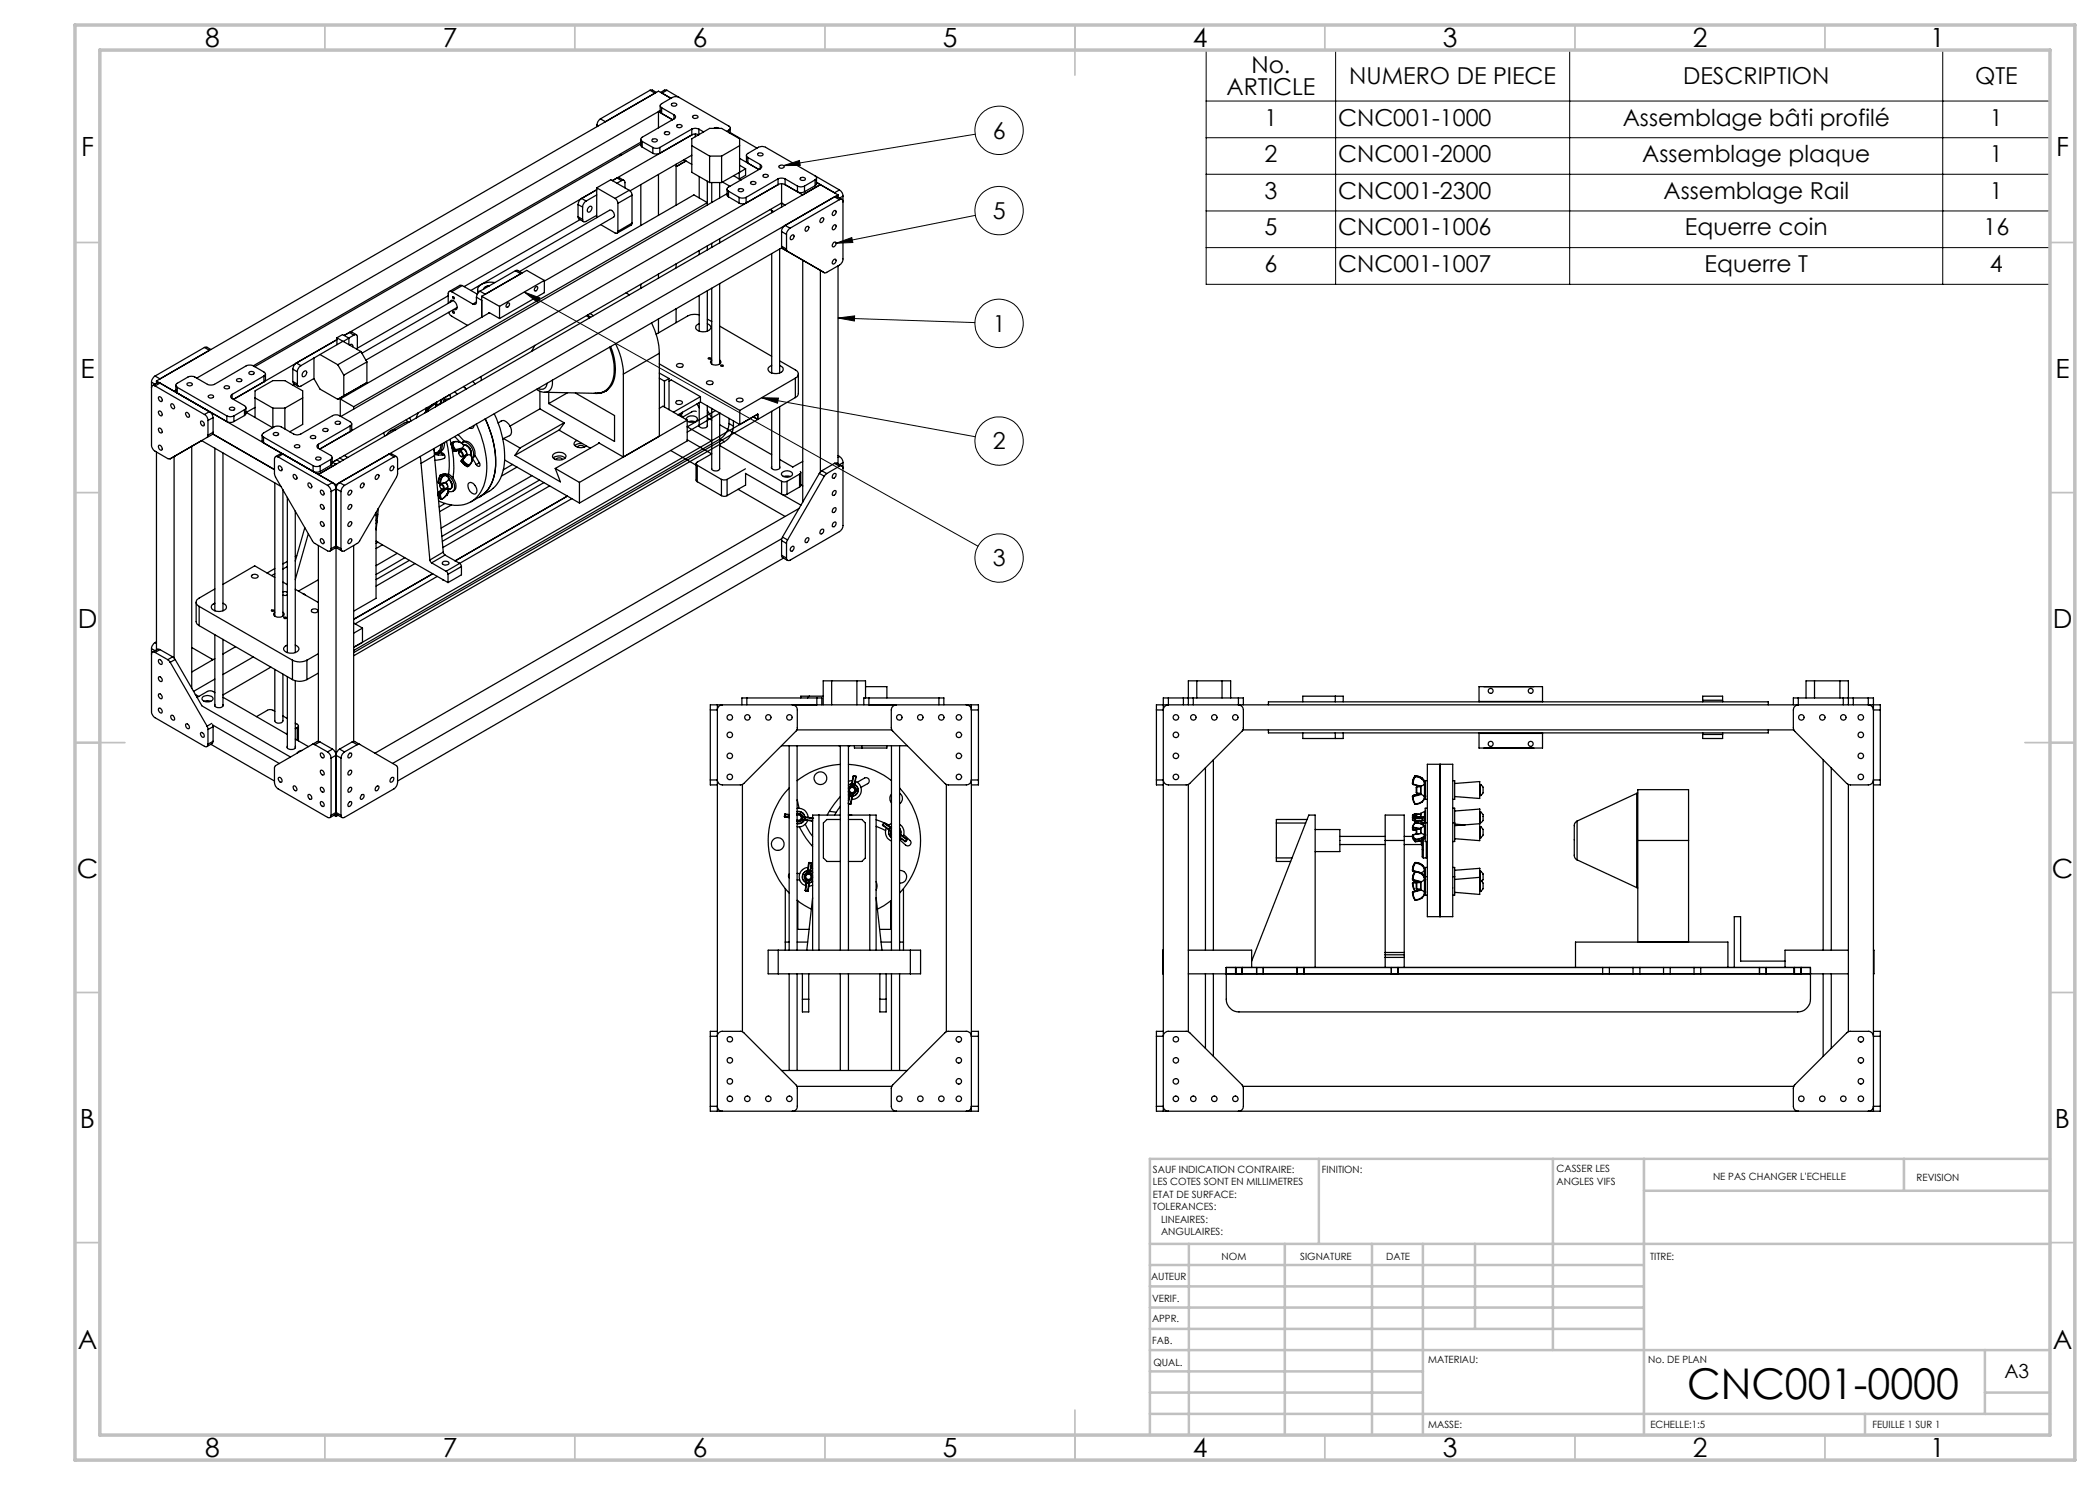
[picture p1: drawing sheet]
<svg xmlns="http://www.w3.org/2000/svg" width="420mm" height="297mm" viewBox="0 0 420 297" stroke-linecap="round" stroke-linejoin="round" font-family="sans-serif">
<defs><g id="words">
<text font-size="8.5" x="337.4" y="279.7">CNC001-0000</text>
<g font-size="5.3">
<text x="41" y="9.5">8</text>
<text x="88.5" y="9.5">7</text>
<text x="138.5" y="9.5">6</text>
<text x="188.5" y="9.5">5</text>
<text x="238.5" y="9.5">4</text>
<text x="288.5" y="9.5">3</text>
<text x="338.5" y="9.5">2</text>
<text x="386" y="9.5">1</text>
<text x="16.2" y="31.3">F</text>
<text x="411.2" y="31.3">F</text>
<text x="16.1" y="75.5">E</text>
<text x="411.1" y="75.5">E</text>
<text x="15.5" y="125.5">D</text>
<text x="410.5" y="125.5">D</text>
<text x="15.4" y="175.5">C</text>
<text x="410.4" y="175.5">C</text>
<text x="16" y="225.5">B</text>
<text x="411" y="225.5">B</text>
<text x="15.5" y="269.8">A</text>
<text x="410.5" y="269.8">A</text>
<text x="41" y="291.5">8</text>
<text x="88.5" y="291.5">7</text>
<text x="138.5" y="291.5">6</text>
<text x="188.5" y="291.5">5</text>
<text x="238.5" y="291.5">4</text>
<text x="288.5" y="291.5">3</text>
<text x="338.5" y="291.5">2</text>
<text x="386" y="291.5">1</text>
</g>
<g font-size="4.7">
<text x="250.3" y="14.5">No.</text>
<text x="269.9" y="16.8">NUMERO DE PIECE</text>
<text x="336.6" y="16.8">DESCRIPTION</text>
<text x="395" y="16.8">QTE</text>
<text x="245.3" y="19">ARTICLE</text>
<text x="198.5" y="27.7">6</text>
<text x="252.9" y="25.1">1</text>
<text x="267.6" y="25.1">CNC001-1000</text>
<text x="324.5" y="25.1">Assemblage bâti profilé</text>
<text x="398" y="25.1">1</text>
<text x="252.9" y="32.4">2</text>
<text x="267.6" y="32.4">CNC001-2000</text>
<text x="328.5" y="32.4">Assemblage plaque</text>
<text x="398" y="32.4">1</text>
<text x="252.9" y="39.8">3</text>
<text x="267.6" y="39.8">CNC001-2300</text>
<text x="332.7" y="39.8">Assemblage Rail</text>
<text x="398" y="39.8">1</text>
<text x="198.5" y="43.8">5</text>
<text x="252.9" y="47.1">5</text>
<text x="267.6" y="47.1">CNC001-1006</text>
<text x="337" y="47.1">Equerre coin</text>
<text x="396.7" y="47.1">16</text>
<text x="252.9" y="54.4">6</text>
<text x="267.6" y="54.4">CNC001-1007</text>
<text x="340.9" y="54.4">Equerre T</text>
<text x="398" y="54.4">4</text>
<text x="198.5" y="66.4">1</text>
<text x="198.5" y="89.9">2</text>
<text x="198.5" y="113.3">3</text>
</g>
<text font-size="3.9" x="400.9" y="275.5">A3</text>
<g font-size="2">
<text x="230.6" y="234.6">SAUF INDICATION CONTRAIRE:</text>
<text x="230.6" y="237.1">LES COTES SONT EN MILLIMETRES</text>
<text x="230.6" y="239.6">ETAT DE SURFACE:</text>
<text x="264.4" y="234.6">FINITION:</text>
<text x="311.3" y="234.5">CASSER LES</text>
<text x="311.3" y="237">ANGLES VIFS</text>
<text x="342.6" y="236">NE PAS CHANGER L'ECHELLE</text>
<text x="383.3" y="236.2">REVISION</text>
<text x="230.6" y="242.1">TOLERANCES:</text>
<text x="232.2" y="244.6">LINEAIRES:</text>
<text x="232.2" y="247.1">ANGULAIRES:</text>
<text x="244.3" y="252">NOM</text>
<text x="260" y="251.9">SIGNATURE</text>
<text x="277.2" y="251.9">DATE</text>
<text x="330" y="251.9">TITRE:</text>
<text x="230.2" y="256.1">AUTEUR</text>
<text x="230.4" y="260.3">VERIF.</text>
<text x="230.4" y="264.4">APPR.</text>
<text x="230.5" y="268.8">FAB.</text>
<text x="230.7" y="273.1">QUAL.</text>
<text x="285.7" y="272.5">MATERIAU:</text>
<text x="329.6" y="272.5">No. DE PLAN</text>
<text x="285.6" y="285.5">MASSE:</text>
<text x="330.1" y="285.6">ECHELLE:1:5</text>
<text x="374.5" y="285.6">FEUILLE 1 SUR 1</text>
</g>
</g></defs>
<g fill="none" stroke="#000" stroke-width=".25">
<path d="M130 18.1l.4-.1 .9 .5M130 18.1l1 .5-9.9 5.7-1-.5M130 18.1l-9.9 5.7M133.4 18.1l-.4-.1-.9 .5M133.4 18.1l-1 .5 1.8 1-2.5-1.4-100.4 58M133.4 18.1l2.5 1.4M135.9 19.5a1.5 1.5 0 0 0-1.5 0l-2.1 1.2a.43 .43 0 0 0-.3 .4 .43 .43 0 0 0 .3 .5M135.9 19.5l9.9 5.7a.43 .43 0 0 1 .3 .4 .43 .43 0 0 1-.3 .4M116.3 39.7a1.6 1.6 0 0 0-.7 1.2M116.3 39.7l.9 .5M116.3 39.7l3-1.7-50.5 29.1 1.1-.6M119.3 39l-2.1 1.2"/>
<path d="M119.3 37.6v5.9M119.3 37.6l3.7 2.1M119.3 37.6l2.9-1.7 3.6 2.2M119.4 25v.3M119.4 25l.3 .2M120.1 23.8a1.6 1.6 0 0 0-.7 1.2M123 39.7l.3 .3 .3 .7M123.9 30.9l.3 .1M124.3 36.1a.44 .44 0 0 1 .5 0 .44 .44 0 0 1 .2 .4v1.1M124.3 36.1l-.9 .6M124.8 36.1l-.9-.5h-.5l.9 .5M125.8 38.1a1.11 1.11 0 0 1 .6 .9"/>
<path d="M125.8 38.1l-2.8 1.6M126.4 39l-2.8 1.7M126.4 39v5.6M128.2 27.9v1.2l.2 .3M128.2 36.9v8.2M128.2 28.4l-77.5 44.8M128.2 28.8l-77.3 44.5M128.4 28.3l2.2 1.2M128.4 28.3v1.1M128.4 29.4l2.2 1.3M130.4 27.9a.59 .59 0 0 1 1 .2 .61 .61 0 0 1-1-.1zM130.6 29.5a1.5 1.5 0 0 0 1.4 0"/>
<path d="M130.6 29.5v1.2M131.7 22.3l2.8 1.7-2.2-1.3M131.7 22.3l.3-.2-92.7 53.5M131.7 22.3v3.3M131.7 34.9v8.1M132 29.5v1.2l-.5 .1-.9-.1M132 21.1v1.3l.3 .3M132.3 21.6l2.5 1.4M132.3 21.6v1.1M132.9 26.5a.6 .6 0 0 1 1 .2 .56 .56 0 0 1-.6 .3 .56 .56 0 0 1-.4-.5zM134.3 20.8a.64 .64 0 0 1 1.1 .2 .59 .59 0 0 1-.6 .2 .59 .59 0 0 1-.5-.4zM134.8 23.8l-6.4 3.6a.46 .46 0 0 0-.2 .5 .46 .46 0 0 0 .2 .4"/>
<path d="M134.8 23a.42 .42 0 0 1 .3 .4 .42 .42 0 0 1-.3 .4M134.8 23v.8M135.2 32.8v8.2M135.4 33.2l-.2 .1M135.4 33.2l1.8-1zM135.5 25l.5-.1 .4 .3a.55 .55 0 0 1-.6 .3 .55 .55 0 0 1-.4-.4zM136.8 32l1.6 .9M138.4 25.8a1.5 1.5 0 0 1 1.4 0M138.4 25.8l-6.4 3.7M138.4 25.8v1.2M138.4 27l-15.9 9.1M138.4 29.1l3.5 2.1"/>
<path d="M138.4 31l-12.4 7.2M138.5 23.2a.61 .61 0 0 1 1.1 .3 .58 .58 0 0 1-.6 .2 .58 .58 0 0 1-.5-.5zM139.1 26.8v.5M139.8 25.8l-.1 1.1a1.57 1.57 0 0 0-1.3 .1M139.8 25.8l.9 .6M139.8 35.3v4.3M141.5 36.2v4.8M141.9 31.2v5.3M141.9 31.2h2.4M141.9 36.5h2.4M142.3 36.5v4M142.8 25.7l.5-.2 .5 .2"/>
<path d="M143.9 36.5v3.1M144.3 31.2v5.3M144.5 36.4l1.5 .8M145.4 37.8v1.3l.3 .3M145.4 38.7l-77.2 44.6M145.7 38.2l2.1 1.3M145.7 38.2v1.2M145.7 39.4l2.1 1.2M145.8 26l-.5 .3M145.8 26v.5M146.1 25.6v1.1M146.1 26.5l5.3 3.1"/>
<path d="M146.7 35.1l1.1 .7M147.7 37.9a.62 .62 0 0 1 1 .2 .63 .63 0 0 1-1.1-.1zM147.8 39.5l.5 .1 .9-.1M147.8 39.5v1.1M147.8 35.8v-1.3l-3.5 2M147.9 31.7l3.9 2.2-2.2-1.3M147.9 29.1l-3.6 2.1M147.9 33.1l1.2 .7M148.2 35.9l-.3-.1 .3 .2M149.1 33.8l-1.2 .7v-6.7l-3.6-2.1h-2.4l-3.5 2.1v6.7l3.5 2M149.1 33.8v1.3l-1.3 .7M149.2 39.5v1.1"/>
<path d="M149.3 31.1v1.2l.3 .3M149.6 31.5a.43 .43 0 0 1-.3-.4 .43 .43 0 0 1 .3-.4l2.1-1.2a1.5 1.5 0 0 1 1.4 0l14.8 8.5M149.6 31.5l2.4 1.4M149.6 31.5v1.1M150.1 36.5a.59 .59 0 0 1 1.1 .2 .66 .66 0 0 1-1.1-.1zM151.6 30.8a.62 .62 0 0 1 1 .2 .6 .6 0 0 1-.6 .2 .6 .6 0 0 1-.4-.4zM152 33.8l-6.3 3.6a.43 .43 0 0 0-.3 .4 .43 .43 0 0 0 .3 .4M152 32.9a.44 .44 0 0 1 .4 .4 .44 .44 0 0 1-.4 .5M152 32.9v.9M152.6 35a.67 .67 0 0 1 1.1 .2 .58 .58 0 0 1-.6 .3 .58 .58 0 0 1-.5-.5zM155.6 35.8l.5-.2 .9 .2M155.6 36.9a1.5 1.5 0 0 1 1.4 0"/>
<path d="M155.6 35.8l-6.4 3.7M155.6 35.8v1.1M155.6 36.9l-6.4 3.7M155.6 36.9l-91.6 52.9 6-3.5M155.8 33.2a.61 .61 0 0 1 1 .2 .58 .58 0 0 1-.6 .3 .58 .58 0 0 1-.4-.5zM156.3 36.8v4.6M157 35.8l2.5 1.4M157 35.8v1.1M157 36.9l2.5 1.4M157 36.9l3.5 2.1 3.6-2.1M159.5 37.2a1.5 1.5 0 0 0 1.4 0M159.5 38.3a1.5 1.5 0 0 0 1.4 0"/>
<path d="M159.5 37.2v1.1M160.2 35.6a.49 .49 0 0 1 .5-.2 .49 .49 0 0 1 .3 .6 .55 .55 0 0 1-.6 .1 .55 .55 0 0 1-.3-.4zM160.9 37.2v1.1M163 35.2a.43 .43 0 0 1 .3 .4 .43 .43 0 0 1-.3 .4M163 36l-2.1 1.2M163 36v1.1M163 37.1l-2.1 1.2M163.3 35.6v1.2l-.3 .3M164.1 36.9l-.8-.4 3.6 2.1 1-.6M164.1 36.9l3.5 2.1M164.1 36.9l-100.4 58 3.5-2.1-.8-.4M166.9 39.4l.5-.1 1 .6"/>
<path d="M166.9 39.4l1 .5M166.9 39.4l-9.9 5.7M167.6 39l-100.4 57.9M167.6 39v.4M167.9 38a1.38 1.38 0 0 1 .7 1.2M167.9 39.9a.43 .43 0 0 1 .5 0 .43 .43 0 0 1 .2 .5M167.9 39.9l-9.9 5.7M168.6 39.2v12.6a1.38 1.38 0 0 1-.7 1.2l-2.7 1.5h-.3M168.6 39.2l-.7 .4M89.6 59.2l-18.1 10.4M90.3 58.3a.44 .44 0 0 0-.5 0 .44 .44 0 0 0-.2 .5v1.9M90.3 58.3l4.3 2.5"/>
<path d="M90.5 59.4a.22 .22 0 0 1 .3 .1 .22 .22 0 0 1-.1 .3zM92.5 57.1h-.5l-2.1 1.2M92.5 57.1l-2.2 1.2M92.5 57.1l3 1.7M95.3 59.4l1 .7M95.3 59.4v1M95.5 58v.7M96 58.2a1.62 1.62 0 0 0-.7 1.2M96.3 59.3v4.2M96.3 59.3l3.6 2M96.9 57.5l-.2 .3 .4-.4 .8-.3zM99 56.5a3.3 3.3 0 0 0-3.4 1.1l-.1 .5 .2 .4"/>
<path d="M103.1 54.1l.4-.1 .9 .6M103.1 54.1l1 .6-7.1 4.1-1-.6M103.1 54.1l-7.1 4.1M103.9 54.3l18.8-10.9a.92 .92 0 0 0-.8-1.4l-27.7 16.1M107.1 57.5l.3-.2a.47 .47 0 0 1 .1 .6 .47 .47 0 0 1-.6 .2zM108.9 56.1l-3.6-2-9 5.2M108.9 56.1l-9 5.2M108.9 56.1v2.4l-9 5.2M108.9 56.2l29.9-17.2 2.7 1.5-70.8 40.8M115.6 43.4l.2 .4 .9 .5M115.6 40.9l.9 .5M115.6 43.4l.9 .5"/>
<path d="M115.6 40.9v2.5M116 43.9l-23.2 13.4M116.5 41.4v2.5M117.2 40.2a1.62 1.62 0 0 0-.7 1.2M117.7 41.5l.4-.3a.66 .66 0 0 1 .3 .7 .66 .66 0 0 1-.6 .5l-.3-.1zM119.3 43.1l-2.1 1.2a.42 .42 0 0 1-.5 0 .42 .42 0 0 1-.2-.4M120.2 44.9l2.8 1.7a.35 .35 0 0 0 .4 0 .35 .35 0 0 0 .2-.3M123.6 40.7v5.6M125.2 58.6l.6 .4M126.4 44.6l-.1 .4-2.9 1.6M126.4 44.6l-2.8 1.7M128.2 56.9v.8"/>
<path d="M131.7 54.8v.8M135.2 52.8v.8M139.8 50.1v.8M139.8 59.1v7.1M141.5 49.2v.8M141.5 58.2v8M142.3 48.7v.8M142.3 57.6v15.2M143.9 47.7v.9M143.9 56.7v16.1M147.8 40.6a1.5 1.5 0 0 0 1.4 0M154 41.9l.7 .4"/>
<path d="M154.3 42.1v.4M154.3 50.7v23.9M155.9 49.8v24.8M156.3 40.6l.2 .1M156.3 49.2l.2 .5M156.3 40.6l-89.8 51.9M156.3 46.3v2.9M156.3 46.3l1 .6M156.3 49.2l1 .6M156.3 40.6l.7 .4M156.4 49.6l-76.9 44.3M156.5 49.7l1 .6"/>
<path d="M156.5 49.7l8.4 4.8M157 45.1a1.38 1.38 0 0 0-.7 1.2M157 45.1l1 .5M157.3 49.8l.2 .5M157.3 46.9v2.9M157.5 50.3l7.4 4.2M158 45.6a1.6 1.6 0 0 0-.7 1.3M158.3 47.1l.3-.1a.55 .55 0 0 1 .1 .6 .55 .55 0 0 1-.6 .3v-.5zM160.5 52v48.4M161.1 45.5l.5-.2a.54 .54 0 0 1 .1 .6 .54 .54 0 0 1-.6 .3zM164.1 54.1v40.3M164.1 43.8l.4-.3a.54 .54 0 0 1 .1 .7 .54 .54 0 0 1-.6 .2v-.2z"/>
<path d="M166.7 48.5l.3-.1a.55 .55 0 0 1 .2 .6 .55 .55 0 0 1-.6 .4l-.2-.4zM166.7 45.1l.3-.2a.56 .56 0 0 1 .1 .7 .56 .56 0 0 1-.6 .3l-.1-.3zM166.7 52l.3-.2a.54 .54 0 0 1 .1 .7 .54 .54 0 0 1-.6 .2l-.1-.2zM166.7 42.2l.3-.1a.56 .56 0 0 1 .1 .6 .56 .56 0 0 1-.6 .3l-.1-.2zM167.6 53.2v39.5M30.3 76.4v12.6a1.6 1.6 0 0 0 .7 1.2l2.5 1.5 .5 .1M30.3 76.4l.7 .4M31 75.2a1.6 1.6 0 0 0-.7 1.2M31 77.2a.42 .42 0 0 0-.5-.1 .42 .42 0 0 0-.2 .5M31 77.2l9.9 5.7M31.3 76.2l35.9 20.7M31.3 76.2v.5"/>
<path d="M31.8 79.4a.54 .54 0 0 1 .5 .3 .54 .54 0 0 1-.1 .6l-.4-.3-.1-.3zM32 76.6l-.4-.1-1.1 .6M32 76.6l-1 .6M32 76.6l9.9 5.7M35.2 77v1.3l.3 .3v-1.1M35.2 78l-.4 .2M35.5 77.5l9.9 5.7M37.5 76.7a.58 .58 0 0 1 1 .3 .61 .61 0 0 1-1.1-.2zM40.9 69.5l.4-.1 .9 .5M40.9 69.5l1 .6-9.9 5.7-1-.6M40.9 69.5l-9.9 5.7M41.6 79.2a.58 .58 0 0 1 .6-.2 .58 .58 0 0 1 .5 .4 .62 .62 0 0 1-1.1-.2z"/>
<path d="M44.9 77.3a.54 .54 0 0 1 .6-.2 .54 .54 0 0 1 .4 .5 .62 .62 0 0 1-1.1-.2zM46.4 78.9a.46 .46 0 0 0-.3 .4 .46 .46 0 0 0 .3 .4M46.4 79.7l2.5 1.4a.43 .43 0 0 1 .3 .4 .43 .43 0 0 1-.3 .4M46.4 78.9v.8M47.4 75.8a.55 .55 0 0 1 .6-.1 .55 .55 0 0 1 .3 .5 .59 .59 0 0 1-1-.3zM49.8 74.4a.53 .53 0 0 1 .6-.2 .53 .53 0 0 1 .4 .6 .62 .62 0 0 1-1-.3zM50.7 73.2l-.5-.2-.8 .1-6.5 3.8-.5 .1-.8-.1-2.6-1.5a1.5 1.5 0 0 0-1.4 0l-2.1 1.3a.43 .43 0 0 0-.3 .4 .43 .43 0 0 0 .3 .4M50.7 73.2l2.1 1.2a.42 .42 0 0 1 .3 .4 .42 .42 0 0 1-.3 .4M51 79.6l3.6 2M52.8 75.2l-6.4 3.7M53.1 74.8v1.1l-.3 .5v-1.2M58.6 76.3l.2 .5 .9 .5"/>
<path d="M58.6 73.8l.9 .6M58.6 76.3l.9 .5M58.6 73.8v2.5M59 76.9l-.4 .2M59.5 74.4v2.4M60.2 73.1a1.6 1.6 0 0 0-.7 1.3M60.2 73.1l-.9-.5a1.6 1.6 0 0 0-.7 1.2M60.5 79.6l-3.5 2M60.7 74.4l.3-.2a.53 .53 0 0 1 .4 .5 .53 .53 0 0 1-.4 .5l-.1 .1a.26 .26 0 0 1-.3 0 .26 .26 0 0 1-.2-.2zM62.8 75.7l-2.6 1.5a.44 .44 0 0 1-.5 .1 .44 .44 0 0 1-.2-.5M62.8 71.6l-2.6 1.5M62.8 71.6v4.1l1.2 2.1 3.6 2.1"/>
<path d="M64 70.9l-1.2 .7M64 70.9l3.6 2.1M67.4 67.9l-20.7 12M67.4 67.6l1.2 .7-4.6 2.6M67.4 67.6l1.1-.7 1.3 .7M67.4 67.6v1.3M67.6 73l1.2 2M68.1 79.8v3.4M68.1 79.8l2.6 1.5M68.8 75v4.2l-1.2 .7M69.8 67.6l-1.1 .7 3.5 2M69.8 67.6v1.3"/>
<path d="M69.9 66.5l.4-.1 1 .6M69.9 66.5l.9 .5M69.9 69l.4-.1 .2 .1v.4M70.8 67a.41 .41 0 0 1 .5-.1 .41 .41 0 0 1 .2 .5v2.5M70.8 67l-1.1 .6M72.2 70.3l-4.6 2.7M72.2 70.3l1.2 2.1M73.4 72.4l-4.6 2.6M73.4 72.4v4.1M73.4 76.5l-5.8 3.4M73.4 76.5l-1.2 .7M88.1 80v.5l-.3 .4h-.8l.3-.2v-.3"/>
<path d="M88.2 79.9v.6l-.4 .4M88.2 79.9v.5M88.5 79.7l.2 .7M88.8 79.5l.2 .8M89.7 62.5l.6 .7 3.2 1.9M89.9 79.8l-1 .1M89.9 78.9l.2 .8M90 60.5a.55 .55 0 0 1 .5-.5 .55 .55 0 0 1 .6 .5 .87 .87 0 0 1 0 1.4h-.3M90 79l-.3 .1M90.5 62.3a.22 .22 0 0 1 .3 .1 .22 .22 0 0 1-.1 .2zM90.6 60.1l-18.2 10.6M90.9 78.3l.5 .6"/>
<path d="M91.4 61.5l-18.2 10.5M92.7 77.3l.5 .5zM94.5 76.3l.5 .5M95.3 60.4a.44 .44 0 0 1-.2 .4 .44 .44 0 0 1-.5 0M95.3 60.4l-.7 .4M96.2 75.3l.1 .8M97.8 62.6l2.1 1.1M97.9 62.5l-29.8 17.3M99.9 61.3v2.4M101.4 60.7l.3-.1a.47 .47 0 0 1 .1 .6 .47 .47 0 0 1-.6 .2zM107 69.1l-.7 1.2M107.3 77.9l.7 .3 .9 .3"/>
<path d="M108 78.2v3.6M109.4 76.7a1.21 1.21 0 0 1-1.8 1M109.7 78.5v2.2M110.5 76a1.96 1.96 0 0 1-1.4 2.5h-.1M113.5 78.6l-3.8 2.1M115.1 78.6l7.8 4.5v5.2l-13.2-7.6M117.3 63.1l.6 .5M117.5 63l.6 .5M118 62.7l.7 .4M121.3 78.1l-1 .4-1.3 .2M121.5 78l-.3 .1 .2-.1M121.9 69.4a9.1 9.1 0 0 1 .2 7.6 3.1 3.1 0 0 1-3 1.7l-10.1-.2"/>
<path d="M122.1 69.3a9.9 9.9 0 0 1 .4 7.5 3.6 3.6 0 0 1-3.7 1.9M123.1 68.8a13.8 13.8 0 0 1 1.6 6M124.7 74.8v16.6l-4.9-2.8M130.3 64.6a13.8 13.8 0 0 1 1.6 6.1M131.7 63.8v2.8M131.9 72.8l16.1 9.3M131.9 75.6l1 .6M131.9 74.6l1.9 1.1M131.9 70.7l-7.2 4.1M131.9 70.7v16.5M132.9 76.2v5.2M133.8 75.7l-.9 .5"/>
<path d="M133.8 75.7v6.2M133.8 76.2l.4-.2 5.9 3.3M135.2 61.7v2.8M135.4 72.8a.8 .8 0 0 1 1.2 .3 .79 .79 0 0 1-1.3 0zM139.8 63l-1.6-.1-.7 .3-6.3 3.6M139.8 64.7a.76 .76 0 0 0-.7 .8 .76 .76 0 0 0 .8 .7 1.63 1.63 0 0 0 2.3-.8l-.2-.4-.5-.3M140.1 79.3l-5.4 3.1M140.1 79.3v1.1M141.4 76.3a.83 .83 0 0 1 1.2 .3 .79 .79 0 0 1-1.3-.1zM141.5 63.8l.8 .5M141.7 71.6h.4a.26 .26 0 0 1-.2 .2 .26 .26 0 0 1-.3-.2zM142.3 72a.55 .55 0 0 0-.1 .7 .55 .55 0 0 0 .7 .3 .88 .88 0 0 0 1.2-.8l-.2-.2"/>
<path d="M143.9 65.2l10.4 6.1M144.1 73.1a.23 .23 0 0 1 .3-.2 .23 .23 0 0 1 .2 .3l-.3 .1zM147.4 79.8a.83 .83 0 0 1 1.2 .2 .73 .73 0 0 1-.7 .4 .73 .73 0 0 1-.6-.5zM154.3 73.1a.76 .76 0 0 0-.7 .8 .76 .76 0 0 0 .8 .7 1.87 1.87 0 0 0 2.2-.6 .85 .85 0 0 0-.7-.9M155.9 72.2l3.2 1.8a.87 .87 0 0 1 .6 .8 .87 .87 0 0 1-.6 .8M159.1 75.6l-11.1 6.5M159.1 75.6v3.9M159.1 79.5l-7.5 4.4M159.7 74.8v3.9a.87 .87 0 0 1-.6 .8M31.3 90.4v39.6M31.8 89.1a.57 .57 0 0 1 .5 .3 .57 .57 0 0 1-.1 .7l-.4-.3zM31.8 82.3a.54 .54 0 0 1 .5 .2 .54 .54 0 0 1-.1 .7l-.4-.3-.1-.4z"/>
<path d="M31.8 85.7a.54 .54 0 0 1 .5 .3 .54 .54 0 0 1-.1 .6l-.4-.2zM34.2 80.8a.57 .57 0 0 1 .6 .3 .57 .57 0 0 1-.1 .7l-.4-.3-.2-.4zM34.8 91.3v40.3M35 91.2l-1 .6M37.2 82.5a.58 .58 0 0 1 .6 .3 .58 .58 0 0 1 0 .6 .66 .66 0 0 1-.6-.9zM38.3 89.2v48.5M40.1 84.3a.53 .53 0 0 1 .7 .2 .53 .53 0 0 1-.2 .7l-.5-.5zM40.3 88.1l15.9 9.2M40.9 82.9a1.38 1.38 0 0 1 .7 1.2M41.4 87.5l-7.4 4.3M41.6 87l-.2 .5M41.6 84.1v2.9"/>
<path d="M41.9 82.3a1.53 1.53 0 0 1 .7 1.2M41.9 82.3l-1 .6M42.4 87l-1 .5M42.5 86.8l12.4 7.1M42.6 86.5l-.1 .3M42.6 83.5v3M42.6 83.5l-1 .6M42.6 86.5l-1 .5M43 89.6v32.6M44.6 90.6v31.6M45.4 83.2a1.5 1.5 0 0 0 1.4 0M45.4 83.2v1.1a1.5 1.5 0 0 0 1.4 0"/>
<path d="M46 81.6a.56 .56 0 0 1 .5-.2 .56 .56 0 0 1 .4 .5 .59 .59 0 0 1-1-.2zM46.8 83.2v1.1M48.9 81.9l-2.1 1.3M48.9 81.9v1.2M48.9 83.1l-2.1 1.2M49.2 81.6v1.2l-.3 .3M51 83.5v-5.3l3.6-2.1h2.4l3.5 2.1v6.7l-2.5 1.5M51 81.5l-1.8 1M52.4 87v1.3l.3 .3v-1.2M52.7 87.4l9.9 5.7M54.6 81.6v3.9l-5.4-3.1M54.6 81.6h2.4"/>
<path d="M54.7 86.6a.56 .56 0 0 1 .6-.1 .56 .56 0 0 1 .4 .4 .63 .63 0 0 1-1.1-.2zM55 96.6v26.6M55.1 91.3l1-.5h.5l-1 .6M55.6 91.4a.44 .44 0 0 0-.5-.1 .44 .44 0 0 0-.2 .5v3l.2 .6 7.4 12.9 .3 .3 2.7 1.6a.44 .44 0 0 0 .5 0 .44 .44 0 0 0 .2-.5M55.6 91.4l9.9 5.7M55.7 93.2a.53 .53 0 0 1 .6 .3 .53 .53 0 0 1-.1 .7l-.3-.2-.2-.3zM56.6 97.9v25.3M57 81.6v4.2M57.5 99.5v31M58.7 95a.53 .53 0 0 1 .6 .2 .53 .53 0 0 1-.1 .7l-.5-.5zM58.9 89.2a.58 .58 0 0 1 .6-.3 .58 .58 0 0 1 .4 .5 .62 .62 0 0 1-1-.2zM61.6 96.7a.57 .57 0 0 1 .6 .2 .57 .57 0 0 1 0 .7l-.6-.4z"/>
<path d="M62.2 87.2a.54 .54 0 0 1 .5-.1 .54 .54 0 0 1 .4 .5 .59 .59 0 0 1-1-.3zM62.6 93.1v1.2l.5 .1 .9-.1M62.6 93.1a1.5 1.5 0 0 0 1.4 0M63.2 91.5a.54 .54 0 0 1 .6-.1 .54 .54 0 0 1 .4 .4 .6 .6 0 0 1-1.1-.2zM63.7 88.9a.43 .43 0 0 0-.3 .4 .43 .43 0 0 0 .3 .4M63.7 89.7l2.4 1.4a.43 .43 0 0 1 .3 .4 .43 .43 0 0 1-.3 .4M63.7 88.9v.8M64 93.1v1.2M64.1 98.1a.54 .54 0 0 1 .6 .3 .54 .54 0 0 1-.1 .6l-.4-.3-.1-.3zM64.6 85.8a.53 .53 0 0 1 .6-.2 .53 .53 0 0 1 .4 .5 .6 .6 0 0 1-1-.2zM65.5 97.1a1.6 1.6 0 0 1 .7 1.2M65.5 97.1l1-.6a1.6 1.6 0 0 1 .7 1.3"/>
<path d="M66.1 91.9l-2.1 1.2M66.1 91.9v1.2M66.1 93.1l-2.1 1.2M66.2 98.3v11.4M66.4 91.5v1.2l-.3 .4M67.1 84.4a.53 .53 0 0 1 .6-.2 .53 .53 0 0 1 .4 .5 .59 .59 0 0 1-1.1-.2zM67.2 97.8l1 .5M67.2 96.9v66.4M67.2 97.8l-1 .5M67.9 96.5a1.6 1.6 0 0 0-.7 1.3M67.9 96.5l1 .6M67.9 91.6l.8 .4"/>
<path d="M68 92.4l-.7-.4-.8 .5M68.2 98.3v11.4M68.8 91.1l.8 .4M68.9 97.1a1.6 1.6 0 0 0-.7 1.2M69.9 98.1l.2-.1a.55 .55 0 0 1 .2 .7 .55 .55 0 0 1-.6 .3l-.1-.3zM70 85.2a.44 .44 0 0 0 .3-.4 .44 .44 0 0 0-.3-.5l-2.1-1.2a1.5 1.5 0 0 0-1.4 0l-6.4 3.7a1.5 1.5 0 0 1-1.4 0l-2.5-1.4-.5-.2-.9 .2-2.1 1.2a.43 .43 0 0 0-.3 .4 .43 .43 0 0 0 .3 .4M70 85.2l-6.3 3.7M70 85.2v1.1M70.3 84.8v1.1l-.3 .4M70.7 81.3v.5M72.3 96.7l.3-.1a.55 .55 0 0 1 .1 .7 .55 .55 0 0 1-.6 .2v-.5zM75.3 95l.3-.1a.53 .53 0 0 1 .1 .7 .53 .53 0 0 1-.6 .2v-.4z"/>
<path d="M76.7 86.5l.2 .7M77.8 90.8h.5l1 .5M77.8 90.8l-9.9 5.7M77.8 90.8l1 .6M78.1 93.4l.5-.2a.55 .55 0 0 1 .1 .6 .55 .55 0 0 1-.7 .3zM78.8 91.4a.44 .44 0 0 1 .5-.1 .44 .44 0 0 1 .2 .5v3l-.2 .6-7.4 12.9-.3 .3-2.7 1.6a.44 .44 0 0 1-.5 0 .44 .44 0 0 1-.2-.5M78.8 91.4l-9.9 5.7M79.1 86h-.1a1.79 1.79 0 0 0-1.7 1M81.3 83.9l.2 .5M81.8 84.4l-.9 .2-2.8 1.6M81.9 83.5l.3 .7M83.6 82.5l-.3 1.1"/>
<path d="M84 91.3l.2 1.4M84.2 92.7l1.8 19.3M85.2 81.6l.1 .8v-.8M85.2 82.1l-.1 .2M85.2 82.2l-.3 .5M85.3 81.6l.2 .2M85.5 81.5l.2 .2M85.5 81.8h.2M85.5 81.8v.5M85.7 81.7v.1M85.7 81.7l-.2 .1M85.7 81.8v.4"/>
<path d="M85.7 81.8h.1M86.5 80.9l-.8 .8M86.6 80.9l-.2 .1M86.7 89.7l.2 1.4M86.7 89.7l.1 .5M86.8 80.8h.1M86.8 80.8h.3M86.9 90.9l2 .1M86.9 91.1l-2.7 1.6M86.9 91.1l1.8 19.3M86.9 80.8l-1.2 1M87.1 80.6l-.6 .4"/>
<path d="M87.1 81.3l.2-.4-.2 .5M87.2 81.1l.1 .1M87.3 80.4l-.2 .4h-.3M87.5 90.8l.2 .2M87.6 96.5l.1 .1M87.6 98.6l.3 1.1M87.6 98.7l.1 .5 .2 .5M87.6 98.6v.1M87.6 98.7l.3 .1M87.7 96.5h.1M87.7 96.5v.1M87.7 96.5l.3 .2"/>
<path d="M87.7 98.5l-.1 .1M87.7 98.5h.1M87.7 96.6l.3 .2M87.7 96.6h.1M87.7 98.5l-.1 .2M87.7 98.5l.3 .2M87.9 99.6v.1M87.9 98.8h.2M87.9 98.8l.3 1M87.9 99.7l.3 .2M87.9 99.7l.3 .1M88 95.1l-.4 1.4"/>
<path d="M88 96.8h.1M88 96.7h.1M88 97a.53 .53 0 0 1 .6 .2 .53 .53 0 0 1-.1 .7l-.3-.2zM88 95.1v.1M88 96.7v.1M88 95.2l-.3 1.3M88 98.7l.1 .1M88 98.7l-.1 .1M88 95.2l.3 .2M88.1 95l-.1 .1M88.1 95h.1M88.1 96.8h.1"/>
<path d="M88.1 98.8l.3 1M88.1 96.8l-.2 .4M88.1 96.7h.1M88.1 95l-.1 .2M88.1 98.8h.1M88.1 95l.3 .2M88.2 96.7l-.1 .1M88.2 96.8a.69 .69 0 0 1 .5 .4 .69 .69 0 0 1-.1 .7l-.3-.1M88.2 88.9a1.43 1.43 0 0 1-1.3 1.7M88.2 99.9h.1M88.2 99.8v.1M88.3 90.6a.71 .71 0 0 1 .5 1.1"/>
<path d="M88.3 90.6l-1.4 .3M88.3 90.6l.2 .4M88.3 95.4l-.3 1.3M88.3 95.4h.1M88.4 99.8l-.1 .1M88.4 99.8h.1M88.4 99.8h-.2M88.4 97.9l-.7 .6M88.4 95.2l-.1 .2M88.4 95.2l.1 .2M88.4 95.4l-.3 1.3M88.5 95.4h-.1"/>
<path d="M88.5 88.8a1.5 1.5 0 0 1-1.6 1.9M88.8 91.7l-1.8 .4M88.9 88.7v-.2a1.79 1.79 0 0 1-1.1 2M88.9 91.6l-.1 .1M89 94.9a2.19 2.19 0 0 1 2.2 2.5l-.1 .5-.6 .4M89 94.9l-.3-.1-.6 .2M89 94.9l-.9 .1M89 94.9l.4 .2M89 97.7h.1M89.1 97.7v.1M89.1 97.7l-1.1 1M89.1 97.8h.1"/>
<path d="M89.1 96.5l.4 .9-.1 .3-.3 .1M89.1 96.5l-1 .3M89.2 96.5h-.1M89.2 96.5a.71 .71 0 0 1 .4 .6 .71 .71 0 0 1-.4 .7M89.2 95a2.54 2.54 0 0 1 1.6 3l-.6 .4-.6-.2M89.3 96.4l-1.1 .3M89.3 96.4l-.1 .1M89.3 97.8l-1.2 1M89.3 88.3a17.3 17.3 0 0 1 .4 6.6M89.3 97.6l-.6 .3M89.3 98.9l-.9 .9M89.4 95.2h-.6l-.3 .2"/>
<path d="M89.4 95.2l.2 .2 .1 .4M89.4 95.1l-.5-.1-.5 .2M89.4 95.1v.1M89.4 95.1l.2 .1M89.6 95.3l.1 .5M89.7 97.8l-.4 1.1zM89.7 95.9l-.4 .5M89.7 95.8v.1M89.7 95.9a1.31 1.31 0 0 1 .4 1.9h-.9M89.7 95.8a1.35 1.35 0 0 1 .4 2M89.7 95.8a1.62 1.62 0 0 1 .7 1.5M89.7 95.8h.1"/>
<path d="M89.7 95.9h.1M89.8 98.3l-.4 .8h-.2M90 87.9a18.5 18.5 0 0 1 .6 7.7M90.2 88.8l.1 .6 .5 .8M90.2 88.8l.6 1.3M90.2 88.8h.1M90.3 88.7l-.1 .1M90.4 88.6l.5 1.4M90.4 88.6l-.2 .2M90.5 88.5l-.1 .1M90.5 88.5h.1M90.5 88.5l-.2 .2"/>
<path d="M90.6 88.6l.1 .6 .4 .7M90.6 88.6h-.2M90.6 88.5v.1M90.6 95.3l-.1 .1M90.8 90.2h.1M90.8 90.1l.1 .1M90.8 90.1v.1M90.9 90l.2 .1M90.9 87.3l1 1.1M90.9 90.2h.1M90.9 90l-.1 .1M91.1 89.9l-.2 .1"/>
<path d="M91.1 89.9h.1M91.1 89.9v.2M91.1 90.1l-.2 .1M91.6 86.9l1.3 1.4M91.7 88.3h-.6l-.6 .2M91.7 88.3h.1M91.7 88.3l.5 .2 .5 .5M91.7 88.3l.1 .1M91.8 88.4l-.7-.1-.5 .2M91.8 88.4l.6 .3 .3 .3M91.8 90.6v-.3a.71 .71 0 0 1 .7 .3 .71 .71 0 0 1 0 .8l-.4-.1M91.8 90.4a.56 .56 0 0 1 .6 .3 .56 .56 0 0 1-.1 .6l-.5-.4z"/>
<path d="M92.2 90h.1M92.2 90l-1.3 .2M92.2 90v.1M92.3 90l-1.4 .2M92.3 92.3l1.1 1M92.3 92.1v.2M92.3 92.3l.7 .7 .5 .3M92.3 92.1h.1M92.3 92.3h.1M92.3 88.6a1.56 1.56 0 0 1 2.1 1.1l.3 1v.6l-.3 .3M92.4 89.7v.1M92.4 89.7a1.06 1.06 0 0 1 .9 1.3"/>
<path d="M92.4 89.8l-1.3 .3M92.4 89.8l-.1 .2M92.5 92.1l.6 .7 .5 .3M92.5 91.9v.2M92.5 91.9l.1 .1M92.5 89.7a1.13 1.13 0 0 1 .8 1.3M92.5 89.7h-.1M92.5 89.9l-.6 .3M92.5 92.1l-.2 .2M92.5 91.9l-.2 .2M92.5 89.6v.1M92.5 88.5a1.37 1.37 0 0 1 2 .7 1.82 1.82 0 0 1 .2 2.3l-.3 .1"/>
<path d="M92.5 89.6l-1.4 .3M92.6 92l.6 .7 .5 .3M92.6 92l-.1 .1M92.6 92h.1M92.7 89v.1M92.7 89.1l-.2 .5M92.7 89h.1M92.8 89.1a1.57 1.57 0 0 1 1.3 1.9M92.8 89v.1M92.8 89a1.47 1.47 0 0 1 1.4 2M92.8 89.1h-.1M92.8 91.2h.3"/>
<path d="M92.9 91.2h.2M92.9 91.2l.1 .1M93 91.2h.1M93.1 91l-.6 .3M93.2 89l.1 .1M93.3 91h.1M93.3 89.1a1.72 1.72 0 0 1 .9 1.7M93.3 91l-1 1.1M93.3 91l-.2 .2M93.5 90.9l.6 .1M93.5 90.9l-.2 .1M93.5 93.3h.1"/>
<path d="M93.5 93.3h-.1M93.5 90.9l-.9 1.1M93.6 93.3h-.2M93.6 93.1h.2M93.6 93.1l-.1 .2M93.7 96.7a.93 .93 0 0 1 1.4 .6 .85 .85 0 0 1-.3 1.5 1.76 1.76 0 0 1-1.1-2.1zM93.7 93l-.1 .1M93.7 93h.1M93.7 93l.1 .1M93.8 93.1l-.2 .2M94.1 92.9l-.5 .4M94.1 91h.1"/>
<path d="M94.1 91l.3 .7v.4M94.2 91h.1M94.2 91l.2 .4v.8M94.4 92.1l-.2 .5-.5 .4M94.4 92.1v.1M94.4 92.2l-.2 .5-.4 .4M94.4 91.6l.9 1.3M94.8 85.1l-.2 .5-.3 .1-.4-.1M95 91.1l1 1.6v.4l-.3 .2-.4-.4M95.3 84.8a17.9 17.9 0 0 1 1.6 11.7 5.8 5.8 0 0 1-8.1 4.1l-1.1-.4M95.9 92.5l-.6 .4M96 99.3l-1.8 1.1"/>
<path d="M97 83.8a17.9 17.9 0 0 1 1.7 11.7 6.1 6.1 0 0 1-2.7 3.8 7.7 7.7 0 0 0 3.1-7.1 20.1 20.1 0 0 0-2.1-8.4zM98.8 82.8a18.1 18.1 0 0 1 1.8 11.5 6.2 6.2 0 0 1-2.8 4l-1.8 1M100.2 84.2l.2-.1a1.9 1.9 0 0 1 1.9 1.8l-.1 1-1.7 .9M100.2 84.2l-.6 .4M100.7 87.7l3.3 1.9M100.9 92l15 8.6M102.5 92.9l-1.9 1.1M103 91.1l9.1 5.3-1-2.7M103.4 93.4l-3.1 1.8M104 89.6l-1 1.5M106.4 95.1l-18.2 10.5M107.9 96l-19.5 11.3"/>
<path d="M108 81.8l4.9 2.8-1.1 1.4 6.3 3.6M108 81.8l-6 3.4M108.8 96.5l-20.3 11.8M109.9 97.2l-21.3 12.3M110.7 91.6a1.86 1.86 0 0 1 2.3 0M110.7 90.8a1.81 1.81 0 0 1 2.5 .3 1.08 1.08 0 0 1-1.5 .9 .87 .87 0 0 1-1.1-1.1zM111.1 93.7l4.8 2.8M111.2 91.9a.81 .81 0 0 1 1.3 0M111.9 85.9l-8.9 5.2M112.8 84.6l-8.8 5M113.5 99.2l-22.5 13M114.4 99.7l-22.5 13"/>
<path d="M115.4 88.1a.66 .66 0 0 0-.6 .7 .66 .66 0 0 0 .6 .6l.9 .1 1-.3M115.5 89.4a.81 .81 0 0 1 1.3 0M115.9 96.5v4.1M116.5 88.7l-1 .1-.5 .3M119.8 88.6l-8.7 5.1M131.9 81.7l.7-.5 4.8 2.8M134.1 90.1l5.1 2.9M135.3 80.2a.7 .7 0 0 1 1.2 .4 .79 .79 0 0 1-1.4-.1zM135.8 82.9l.8 .5M136.5 82.4v.2M137.3 84a1.22 1.22 0 0 1 2-.5l.2 .1a.95 .95 0 0 1-1.4 .9l-.7-.3M137.4 84l-21.5 12.5"/>
<path d="M137.4 84v4.2l-21.5 12.4M137.4 87.9l4.9 2.9M137.7 84.3l.7-.1 .6 .1M139.2 92.7v3.3l.3 .3M139.2 82.3h-.7l-2 1.2M139.4 80.8l.4 .8M139.5 93.1l4.8 2.8M139.5 96.3l4.8 2.8M139.5 93.1v3.2M139.8 85a.87 .87 0 0 0 .6 .7 .87 .87 0 0 0 .9-.3l.2-.4M139.8 80.5v4.8M140.1 80.4l-4.5 2.6 .6-.1 .3-.2v-.2"/>
<path d="M140.1 80.4l7.9 4.5M141.5 81.2v4.1M141.5 82.1l.8 1.5M141.5 83.5l.8 .5M142.3 81.7v12a.91 .91 0 0 0 1.6 0v-11.1M142.3 90.8l-2.8 1.6a.33 .33 0 0 0-.3 .3 .33 .33 0 0 0 .3 .4M143.1 82.1l-5.7 3.3 4.9 2.8M143.9 89.1l12.4 7.2M143.9 84.9l10.4 6M144 82.6l-6.6 3.8M144 87.8l-73.3 42.3M144 87.8l.9 .5"/>
<path d="M144.3 99.1l.4 .2 .7-.2M144.3 95.9l.4 .1 .7-.1M144.3 95.9v3.2M144.9 88.3l-74.2 42.9M145.4 95.9v3.2M145.8 84.7a3.9 3.9 0 0 1-1.8 3.1M145.8 83.7v1M145.8 84.7l.9 .5M146.7 85.2a3.9 3.9 0 0 1-1.8 3.1M146.7 84.2v1M147.6 97.9l9.4 5.4M148 82.1v2.8"/>
<path d="M149.1 93.8l-3.7 2.1M150.6 83.4l1 .5M151.6 82.8v1.1M151.6 82.8l-3.6 2.1M151.6 82.8l-80.9 46.7 1.8-1v-2.9M151.6 83.9l-80.9 46.6M154.3 93.3a.68 .68 0 0 0 .4 .7 .68 .68 0 0 0 .7-.1l.4-.1 .1-.5M154.3 82.3v11.4M155.9 81.3v12.4M155.9 91.9l2.6 1.5 2-1.1M156.3 96.3l.4 .1 .7-.1M156.3 98.8l.4 .2 .7-.2"/>
<path d="M156.3 96.3v2.5M156.3 98.8l-7.2-4.1v2.3l-3.7 2.1M156.5 94.5a1.34 1.34 0 0 1 2 .3 1.29 1.29 0 0 1-2.2 0zM156.5 99l3.7 2M156.7 95.3l.4-.1 .9 .1M157.4 96.3v2.5M159.9 94.8l-2.5 1.5M159.9 94.8v2.6M159.9 97.4l-2.5 1.4M160.1 94.3l.1 .2-.3 .3M160.2 94.5v2.6l-.3 .3M160.2 96.9l.3 .3"/>
<path d="M163.9 94.7l1 .5M163.9 94.7l-7.4 12.7M164.4 94.2l-.5 .5M164.4 94.2l.9 .5M164.9 95.2l-7.4 12.8M165.3 94.7l-.4 .5M166.8 98.2l.1-.1a.51 .51 0 0 1 .3 .6 .51 .51 0 0 1-.5 .4l-.3-.2 .1-.4zM166.8 94.8l.1-.1a.49 .49 0 0 1 .3 .5 .49 .49 0 0 1-.4 .4l-.2 .1-.2-.3zM166.9 92.7l.5-.1 1 .6M166.9 92.7l1 .5M166.9 92.7l-2.5 1.5M167.6 91.1l.3 .2"/>
<path d="M167.9 93.2a.43 .43 0 0 1 .5 0 .43 .43 0 0 1 .2 .5M167.9 91.3a1.38 1.38 0 0 1 .7 1.2M167.9 93.2l-2.6 1.5M167.9 91.3l-.3 .2M168.6 92.5v12.6a1.38 1.38 0 0 1-.7 1.2l-9.9 5.7a.44 .44 0 0 1-.5 .1 .44 .44 0 0 1-.2-.5M168.6 92.5l-.7 .4M43 117.8l-3.2 1.8a.87 .87 0 0 0-.6 .9 .87 .87 0 0 0 .6 .8M50.3 115.1a.76 .76 0 0 1 1.3 .3 .82 .82 0 0 1-1.3-.2zM55 115.5l-4.1-2.3-6.3 3.7M55 114.8l-.7 .3M55 113.7l-1.6 .9M56.6 118.4l.5-.1 .4 .2"/>
<path d="M56.6 116.4l.9 .5M57.5 119l-.3 .1-.6-.1M57.5 113.3l-.9 .5M57.5 112.3l-.9 .5M59.1 102.2v28.3M59.1 117.9l4.6 2.6M59.3 111.2l-.2 .1M60.5 118.7l.6 .3M61 105.5l-1.9 6.7M61.7 106.7l-2.6 9.2M63.7 116l-4 2.2M63.7 109.1v39.2"/>
<path d="M64.1 104.4a.54 .54 0 0 1 .6 .3 .54 .54 0 0 1-.1 .6l-.4-.3-.1-.3zM64.1 101a.54 .54 0 0 1 .6 .2 .54 .54 0 0 1-.1 .7l-.4-.3-.1-.4zM64.1 107.8a.56 .56 0 0 1 .6 .3 .56 .56 0 0 1-.1 .7l-.4-.3zM67.2 109.2l.1 .4 1.1 .6M67.2 109.2l-.1 .4-1.1 .6M67.2 109.2l1 .5M67.2 109.2l-1 .5M69.9 107.9l.2-.2a.54 .54 0 0 1 .1 .7 .54 .54 0 0 1-.6 .3v-.3zM69.9 101l.2-.1a.55 .55 0 0 1 .2 .6 .55 .55 0 0 1-.6 .4l-.1-.4zM69.9 104.5l.2-.2a.54 .54 0 0 1 .1 .7 .54 .54 0 0 1-.6 .2v-.3zM70.7 109.1v39.2M75.2 104l.2 .2"/>
<path d="M75.2 108.2l14.4 8.3M75.2 102.5v17.2l-4.5 2.5M75.3 105.8h-.1M75.4 104.5l-.2 .2M75.6 102.9l-.4 .1 .3 .2M75.6 108.4l-.4 .3M75.7 101.7l-.5 4.3M75.7 101.7l-.1 .1M76.5 109l-1.3 .7M79.4 110.7l-4.2 2.4M81 111.5l-5.8 3.4M81.9 112.1l-6.7 3.8"/>
<path d="M83 112.7l-7.8 4.5M86 112l.3 .6M86.3 112.6l2.9 1.7M87.5 115.3l-16.5 9.5M88.5 115.9l.3 .2M88.5 112.4a.83 .83 0 0 1 1.3 .2 .86 .86 0 0 1-1.4 .1zM88.7 110.4l.3 .6M88.7 110.4l-2.7 1.6M89 100.7l-1.2 .7M89 111l-2.7 1.6M89 111l2.9 1.7M89.2 114.3l.3 .2 .1 .4"/>
<path d="M89.6 114.9v1.6M90.3 101l-2.4 1.3M91.9 112.7l.4 .6M91.9 112.7l-2.7 1.6M92.3 113.3l-2.7 1.6M92.3 113.3v1.7l-2.7 1.5M156.3 111.1l.2 .4 1 .6M156.3 108.1l1 .6M156.3 111.1l1 .5M156.3 108.1v3M156.4 107.7l-77.9 45M156.5 107.4l-.2 .7"/>
<path d="M156.5 107.4l1 .6M156.7 111.6l-77.2 44.6M157.3 108.7v2.9M157.5 108l-.2 .7M158.2 109.5l.4-.2a.55 .55 0 0 1 .1 .6 .55 .55 0 0 1-.6 .2zM159.8 101.7l-84.8 48.9M161.3 107.6l.3-.1a.57 .57 0 0 1 .1 .7 .57 .57 0 0 1-.7 .2v-.3zM164.1 106l.3-.2a.47 .47 0 0 1 .4 .5 .47 .47 0 0 1-.4 .4h-.4zM166.6 104.6l.3-.2a.47 .47 0 0 1 .3 .5 .47 .47 0 0 1-.4 .4h-.3zM166.8 101.6l.2-.1a.56 .56 0 0 1 .1 .7 .56 .56 0 0 1-.6 .2v-.5zM30.3 129.7v12.6a1.6 1.6 0 0 0 .7 1.2l9.9 5.8a.43 .43 0 0 0 .5 0 .43 .43 0 0 0 .2-.5M30.3 129.7l.7 .4"/>
<path d="M31 130.5a.42 .42 0 0 0-.5-.1 .42 .42 0 0 0-.2 .5M31 128.5a1.6 1.6 0 0 0-.7 1.2M31 130.5l2.5 1.4M31 128.5l.3 .2M31.3 128.4l-.3 .1M31.7 138.8a.56 .56 0 0 1 .6 .3 .56 .56 0 0 1 0 .7l-.4-.3zM31.8 131.9a.63 .63 0 0 1 .5 1 .66 .66 0 0 1-.5-1zM31.8 135.4a.59 .59 0 0 1 .5 .3 .59 .59 0 0 1 0 .6 .64 .64 0 0 1-.5-.9zM32 129.9l-.4-.1-1.1 .6M32 129.9l-1 .6M32 129.9l2.5 1.5M33.5 131.9l.5 .6"/>
<path d="M34 132.5l7.4 12.7M34.5 131.4l.5 .5M34.5 131.4l-1 .5M35 131.9l-1 .6M35 131.9l5.4 9.2M38.3 129.5l4.2 2.5M39.1 138.9l.7 .4M39.2 120.4v3.9a.87 .87 0 0 0 .6 .8M39.8 121.3l18.7 10.7M39.8 121.3v3.8M39.8 125.1l18.7 10.8M40.5 139.4a1.41 1.41 0 0 1 2.1 .3 1.29 1.29 0 0 1-2.2 0z"/>
<path d="M43 120.6a.74 .74 0 0 0-.7 .8 .74 .74 0 0 0 .6 .7 2.06 2.06 0 0 0 2.4-.5l-.1-.5-.6-.5M43 138.5l-.7-.3h-.6l-2.3 1.3M43 127v14.2M43 135.8l-4.3 2.5M43 131.7l-4.7 2.7M44.6 127.9v13.3M44.6 139.4l12.9 7.5M47.1 129.4l-2.5 1.4M50.6 131.4l-6 3.5M54.2 133.4l-9.6 5.6M54.3 122l.5 .1a.21 .21 0 0 1-.3 .2 .21 .21 0 0 1-.2-.3zM55 122.4l-.2 .3a.93 .93 0 0 0 1.3 .7l.7-.4v-.3l-.2-.3"/>
<path d="M55 133.9v10.3a.95 .95 0 0 0 1.6 0v-9.4M56.8 123.5l.2-.1 .3 .1a.23 .23 0 0 1-.3 .2 .23 .23 0 0 1-.2-.2zM57.5 129a.74 .74 0 0 0-.8 .7 .74 .74 0 0 0 .7 .8 1.83 1.83 0 0 0 2.4-.7l-.1-.4-.6-.4M57.5 135.3v14.3M58.5 132a3.1 3.1 0 0 0 2.9 0M58.5 135.9a3.1 3.1 0 0 0 2.9 0M58.5 132v3.9M59.1 136.2v13.4M61.4 132v3.9M62.3 122a.81 .81 0 0 1 1.3 .2 .76 .76 0 0 1-1.3-.1zM63.7 130.7l-2.3 1.3M63.7 134.6l-2.3 1.3"/>
<path d="M70.7 123.9l15.8-9.1-15.8 9.1M70.7 124.6l1.8 1M72.5 125.6l-1.8 1M149.4 139.6h-1v1.4M149.4 139.6h14M149.4 139.6v1.4M161.9 139.2l-.4 .4M163.4 139.6h1v1.4M163.4 139.6v1.4M164.6 139.2h-4.4v.4M166.3 136.2v4.8M171.4 136.2v4.8"/>
<path d="M173.1 137.3h4.3v2.3M173.1 139.6v-3.4h-8.5v4.8M173.8 139.6h-1v1.4M173.8 139.6h14M173.8 139.6v1.4M187.8 139.6h1v1.4M187.8 139.6v1.4M233.7 139.6h-1v82.6M233.7 139.6v1.4a1.09 1.09 0 0 0-1 1h-1.4M233.7 139.6h3M236.7 139.6h2M236.7 139.6v1.4"/>
<path d="M238.7 139.6h9M238.7 139.6v1.4M239.4 136.2v3.4M244.4 136.2v3.4M246.1 139.6v-3.4h-8.4v4.8M247.7 139.6h1v1.4M247.7 139.6v1.4a1.02 1.02 0 0 1 1 1l-.1 4-10.7 10.7-.6 .3h-3.6a1.02 1.02 0 0 1-1-1h-1.4M267.1 139.2v1.2M359.7 139.6h-1v1.4M359.7 139.6v1.4a1.02 1.02 0 0 0-1 1l.1 4 10.6 10.7 .6 .3h3.7a1.02 1.02 0 0 0 1-1h1.4M359.7 139.6h9M361.2 139.6v-3.4h8.5v4.8"/>
<path d="M362.9 136.2v3.4M368 136.2v3.4M368.7 139.6h2M368.7 139.6v1.4M370.7 139.6v1.4M370.7 139.6h3M373.7 139.6h1v82.6M373.7 139.6v1.4a1.09 1.09 0 0 1 1 1h1.4M31.8 141.6a.61 .61 0 0 1 .5 .4 .61 .61 0 0 1 0 .6 .67 .67 0 0 1-.5-1zM34.3 143a.63 .63 0 0 1 .4 1 .63 .63 0 0 1-.4-1zM37.1 144.8a.56 .56 0 0 1 .7 .3 .56 .56 0 0 1-.1 .7l-.4-.3zM40.2 146.5a.57 .57 0 0 1 .6 .3 .57 .57 0 0 1-.1 .7 .64 .64 0 0 1-.5-1z"/>
<path d="M40.3 141.1l17.8 10.3M40.9 140.3l.6-.2 .7 .2M41.4 145.2l.2 .7M41.6 145.9v2.9M42.2 148.9l12.7 7.3M42.4 144.7l-1 .5M42.5 145l13.4 7.7M42.5 145l.1 .3M42.6 148.3l-.2 .4-1 .6M42.6 145.3l-1 .6M42.6 148.3l-1 .5M42.6 145.3v3"/>
<path d="M43 140.9a.89 .89 0 0 0 .7 .7 .89 .89 0 0 0 .9-.4v-.3M55 142.3a1.28 1.28 0 0 0-1.5-.2l-2.2 1.2M55.7 155.5a.54 .54 0 0 1 .6 .3 .54 .54 0 0 1-.1 .7l-.4-.4-.2-.3zM56.6 143.2l.9 .5M57.5 149.3h-.1a.91 .91 0 0 0 1.5 .4l.2-.4M57.5 146.6l-.2 .2M58.7 157.2a.55 .55 0 0 1 .6 .3 .55 .55 0 0 1-.1 .7l-.5-.3zM59.1 144.6l.3 .2a.35 .35 0 0 1 .3 .4 .35 .35 0 0 1-.3 .3M59.1 147.8l2.6 1.5M59.4 145.5l-.3 .2M59.4 145.5v2.5M59.7 145.2v3"/>
<path d="M60.4 150.1l-.6 .2-.4 .3M61.7 158.9a.54 .54 0 0 1 .6 .3 .54 .54 0 0 1-.2 .7l-.4-.3zM62.5 148.9l-7.5 4.3-.1 3.3a1.6 1.6 0 0 0 .7 1.3l9.9 5.7a.44 .44 0 0 0 .5 0 .44 .44 0 0 0 .2-.4M62.5 148.9h.5M63 148.9l2.5 1.5M64 148.4l-.4-.1-1.1 .6M64 148.4l-1 .5M64 148.4l2.5 1.4M64.1 157.5a.54 .54 0 0 1 .6 .3 .54 .54 0 0 1-.1 .7l-.4-.4zM64.1 154.1a.58 .58 0 0 1 .6 .3 .58 .58 0 0 1 0 .6 .65 .65 0 0 1-.6-.9zM64.1 150.6a.54 .54 0 0 1 .6 .3 .54 .54 0 0 1-.1 .7l-.4-.3zM65.5 150.4a1.6 1.6 0 0 1 .7 1.2"/>
<path d="M66.2 151.6v11.5M66.5 149.8a1.6 1.6 0 0 1 .7 1.3M66.5 149.8l-1 .6M67.2 151.1l-1 .5M67.2 151.1l1 .5M67.9 149.8a1.6 1.6 0 0 0-.7 1.3M67.9 149.8l1 .6M68.2 151.6v11.5M68.9 150.4a1.6 1.6 0 0 0-.7 1.2M69.8 150.7l.3-.1a.49 .49 0 0 1 .1 .7 .49 .49 0 0 1-.6 .1v-.3zM69.8 154.2l.3-.2a.49 .49 0 0 1 .1 .7 .49 .49 0 0 1-.6 .2v-.4zM69.8 157.6l.3-.2a.54 .54 0 0 1 .1 .7 .54 .54 0 0 1-.6 .3v-.4z"/>
<path d="M70.4 148.4l.4-.1 1.1 .6M70.4 148.4l-2.5 1.4M70.4 148.4l1 .5M71.4 148.9l-2.5 1.5M71.9 148.9l7.5 4.3 .1 3.3a1.6 1.6 0 0 1-.7 1.3l-9.9 5.7a.44 .44 0 0 1-.5 0 .44 .44 0 0 1-.2-.4M71.9 148.9h-.5M72.3 159l.3-.1a.49 .49 0 0 1 .1 .6 .49 .49 0 0 1-.6 .2zM75.3 157.3l.3-.1a.55 .55 0 0 1 .1 .6 .55 .55 0 0 1-.6 .3v-.4zM78.2 155.6l.4-.1a.61 .61 0 0 1 .1 .6 .61 .61 0 0 1-.6 .3l-.1-.4zM142.1 142v-1h53.6v1M142.1 156v1h1.4M142.1 142v14"/>
<path d="M143.5 141v81.2M144.5 141a1.02 1.02 0 0 0-1 1h-1.4M148.5 156.9v49.4M156.3 149.2h25.1M157.8 157.6a15.3 15.3 0 0 0 0 21M157.8 149.2v40.8M158.5 141a1.02 1.02 0 0 1 1 1v3.8l-.2 .3-10.5 10.6-.6 .3h-3.7a.96 .96 0 0 1-1-1h-1.4M159.4 146h19M159.4 160l.4 1.6M159.4 149.2v40.8M167.8 149.2l.3 .1M168.1 159.3l-1.2 1.4-1.4 2.3"/>
<path d="M168.1 152.9a15.3 15.3 0 0 0-8.7 3.2M168.1 149.2v40.8M169.7 157l.7-.2-.7 .3M169.7 152.9a14.9 14.9 0 0 1 8.6 3.2M169.7 158.3l.3 .4M169.7 158.4l.3 .3M169.7 149.2v40.8M169.7 159l.2 .1M169.7 159.7h.1M169.9 159.2l-.2 1M169.9 159.2l.1 .1M169.9 159.2h.1"/>
<path d="M170 149.2l-.3 .1M170 159.3l-.3 1.4M170 159.1v.2M170 159.1l-.1 .1M170 158.7h.1M170 159.3h.4M170 159.1l.4 .1M170 158.7l-.1 .5M170.1 158.7l-.1 .4M170.1 158.7l.4 .1M170.3 157.2h.1M170.3 157.2l-.6 .4"/>
<path d="M170.3 157.2l-.4 .2-.2 .3M170.4 156.6l.1 .1M170.4 156.6v.1M170.4 156.7v.1M170.4 159.3l-.3 1.5M170.4 159.3h.1M170.4 157.2l.3 .1M170.4 156.7l-.1 .5M170.4 159.2v.1M170.4 159.2l.1 .1M170.4 156.8l.5 .1M170.4 156.8v.4"/>
<path d="M170.5 156.7l-.1 .1M170.5 159.3l-.3 1.4M170.5 159.3h.1M170.5 158.8h.1M170.5 156.1l-.8 .2M170.5 156.7h.4M170.5 158.8l-.1 .4M170.5 158.8v.1M170.5 158.9v.4M170.6 155.3l-.2 1.3M170.7 155.2l-.2 1.5M170.7 155.2l-.1 .1"/>
<path d="M170.7 157.3h.1M170.7 155.2l.5 .1M170.8 157.3h.1M170.8 155.1l-.2 .2M170.8 155.1l-.1 .1M170.8 157.3a.78 .78 0 0 1 .4 .8 .78 .78 0 0 1-.7 .7M170.8 155.1l.4 .2M170.9 157.3a.84 .84 0 0 1 .3 .9 .84 .84 0 0 1-.7 .7M170.9 156.9l-.2 .4M170.9 149.2v.4h6.5v-.4M170.9 156.7v.2M170.9 156.7l.1 .1"/>
<path d="M170.9 156.9a1.2 1.2 0 0 1 .7 1.3 1.2 1.2 0 0 1-1.1 1M171 156.8h.1M171 156.8l-.1 .1M171 156.9a1.23 1.23 0 0 1 .6 1.3 1.23 1.23 0 0 1-1.1 1M171 156.8l-.1 .5M171.1 156.3a1.86 1.86 0 0 1 1.1 2.1 1.86 1.86 0 0 1-1.8 1.5M171.2 155.3l-.3 1.4M171.2 155.3v.1M171.2 155.3h.1M171.2 155.4l-.2 1.4M171.4 156.5l1.5-.9a.64 .64 0 0 1 .9 .3 .64 .64 0 0 1-.3 .8l-1.3 .8M172.4 149.2v.4"/>
<path d="M178.3 158.8l-.3 .7v.6l.3 .5M178.3 149.2v40.8M179.3 141a1.09 1.09 0 0 0-1 1v3.7l.1 .4 10.6 10.6 .6 .3h3.7a.97 .97 0 0 0 1-1h1.4M179.9 158.6a1.27 1.27 0 0 1 0 2.2M179.9 157.6a15.3 15.3 0 0 1 0 21M179.9 149.2v40.8M189.3 156.9v49.4M193.3 141a1.02 1.02 0 0 1 1 1h1.4M194.3 141v81.2M195.7 156v1h-1.4M195.7 142v14M231.3 142v-1h144.8v1"/>
<path d="M231.3 156v1h1.4M231.3 142v14M237.7 156.9v49.4M241.1 153.6v36.4M242.7 151.9v38.1M248.6 146h110.2M253.7 141v-.6h100v.6M253.7 146v.6h100v-.6M260.6 146.6v1.1h8v-1.1M260.6 140.4v-1.2h8v1.2M267.1 146.6v1.1M282.5 156.8l.1 .1"/>
<path d="M282.5 156.7l.1 .1M282.5 159.3h.1M282.5 159.3l.1 .8 .4 .6M282.6 156.8h.1M282.6 159.3l.1 .8 .3 .6M282.6 159.1l-.1 .2M282.6 159.2l.1 .1M282.6 159.2l-.1 .1M282.6 159.1h.1M282.6 156.9l1.5 .4M282.6 159.1v.1M282.7 159.3h-.1"/>
<path d="M282.7 156.8l-.1 .1M282.7 156.8l1.6 .5M283 155.3v.1M283 155.3l-.4 .7-.1 .7M283 155.2l-.4 .7-.1 .9M283 155.2v.1M283 155.4l-.3 .7-.1 .7M283.1 155.1l-.1 .1M283.1 155.3l.7 .1 .6 .3M283.1 155.4l.7 .1 .6 .3M283.1 155.3v.1M283.1 155.3h-.1"/>
<path d="M283.1 155.4h-.1M283.1 155.1l.5 .1 .8 .4M283.1 155.1h.1M283.1 155.1v.2M283.4 157.4v1.2M283.4 157.4l-.2 .1 .2 1.1M283.4 158.6h.7M283.4 157.4h.7M284.1 157.3h.1M284.1 158.8l.1 .1M284.1 157.3v1.5M284.1 158.7l-1.5 .4"/>
<path d="M284.1 158.8l-1.5 .4M284.2 157.3v1.6M284.2 158.9h.1M284.3 157.3h-.1M284.3 158.9l.6 .3M284.3 158.9l-1.6 .4M284.4 155.8a1.15 1.15 0 0 1 .5 1M284.4 155.7v.1M284.4 155.7l.4 .4a.51 .51 0 0 1 .1 .7M284.4 155.6l.5 .7 .1 .5M284.4 155.6v.1M284.9 156.9l-.6 .4"/>
<path d="M284.9 159.3l-.1 .5-.4 .5M284.9 156.9h.1M284.9 156.8v.1M284.9 159.2v.1M284.9 159.2h.1M284.9 156.9v2.3M285 156.8l-.1 .1M285 159.2h.1M285 159.2l-.1 .1M285 159.2l-.1 .5-.5 .7M285 156.8h.1M285 156.8v2.4"/>
<path d="M285.5 156.1h-.5v3.8h.5M285.5 152.9h5v30.4h-5zM288 152.9v30.4zM290.5 156.1h.4v3.8h-.4M290.9 156.7l5-.4v.6M290.9 159.3l5 .4M295.8 140.4v-3.1h12.7v3.1M295.8 146.6v3h12.7v-3M295.8 146.7h12.7M295.8 140.3h12.7M295.9 156.9v2.8M296 156.9h-.1"/>
<path d="M296 156.9l.1 2.2M296 156.9h.1M296.1 159.1h.1M296.1 156.9h.1M296.1 156.9l.1 .1a1.46 1.46 0 0 1 .1 2l-.2 .1M296.1 156.9v2.2M327.3 158.7v18.8M327.3 158.7l-11.9 5.5M327.6 158.6l-.3 .1M340.5 140v-.8h4v.8M340.5 146.9v.8h4v-.8M340.5 140h4"/>
<path d="M340.5 146.9h4M340.5 140v.4M340.5 146.6v.3M344.5 140v.4M344.5 146.6v.3M364.6 151.9v38.1M366.3 153.6v36.4M369.7 156.9v49.4M376.1 156v1h-1.4M376.1 142v14M64.1 160.4a.54 .54 0 0 1 .6 .3 .54 .54 0 0 1-.1 .6l-.4-.3zM66.8 163.1l.4 .2"/>
<path d="M67.2 162.5l-.1 .4-1.1 .6M67.2 162.5l.1 .4 1.1 .6M67.2 162.5l-1 .6M67.2 162.5l1 .6M67.6 163.1l-.4 .2M69.8 160.5l.3-.2a.54 .54 0 0 1 .1 .7 .54 .54 0 0 1-.6 .3v-.5zM156.9 163.3h.1M156.9 163.3l.1 .1M157 163.3v.1M157 162.9h.1M157 163.3l.8 .1M157 162.9l-.1 .4"/>
<path d="M157 163.4l.8 .1M157 163.4h.1M157 162.9l.8 .1M157 162.9v.4M157.1 177.7v12.3M157.1 162.8l-.1 .1M157.1 162.8l.7 .1M157.8 174.8l-.1 .4 .1 .4M159.4 162.3a1.23 1.23 0 0 1 1.6 1.1 1.22 1.22 0 0 0-1.6-1.1zM159.4 164.7h.2a1.23 1.23 0 0 0 1.3-.7l-.6 .6zM159.4 161.7a1.84 1.84 0 0 1 2.2 1.8M159.4 163.1a.53 .53 0 0 1 .7 .1 .53 .53 0 0 1 0 .7 .53 .53 0 0 1-.7 0"/>
<path d="M159.4 162.9a.64 .64 0 0 1 1 .6 .64 .64 0 0 1-1 .6M159.4 174.7h.5M159.4 176h.5M159.9 165.4l1.3 2.3 1.3 1.6M160.5 163.9h.1M160.5 163.9a.84 .84 0 0 1-1.1 .3M160.5 163.9a.79 .79 0 0 1-1.1 .4M160.5 163.8l.4 .1M160.5 163.4h.1M160.5 163.4l.4 .1M160.5 163.4v.4M160.5 163.9l.4 .1"/>
<path d="M160.6 163.3l-.1 .1M160.6 163.3l-.1-.2a.84 .84 0 0 0-1.1-.4h.2a.78 .78 0 0 1 .9 .7M160.6 163.3h.1M160.6 163.3l.4 .1M160.9 163.9h.1M160.9 163.9v.1M160.9 163.5h.2M160.9 163.5v.4M160.9 164h.1M161 163.9v.1M161 163.9l1.5 .2M161 164l1.4 .2"/>
<path d="M161 163.4h.1M161 163.4l-.1 .1M161 178l.1 .1M161 178l.1 .2M161 178h.1M161 164.8l1.5 2.5M161.1 163.5l1.4 .2M161.1 163.5l-.1 .4M161.1 163.4v.1M161.1 163.4l1.4 .2M161.1 178.2h.4M161.1 178.1v.1"/>
<path d="M161.1 178.1h.4M161.2 176.6l-.2 1.4M161.2 176.6h.1M161.3 176.1h.1M161.3 176.1l-.1 .5M161.3 176.6l-.2 1.5M161.3 176.5v.1M161.3 176.5l-.1 .1M161.3 176.6l.4 .1M161.3 176.5h.4M161.4 176.1h.1M161.4 176.1l-.1 .4"/>
<path d="M161.4 176.1h.4M161.5 174.6h.1M161.5 174.6a.84 .84 0 0 0-.6 .7 .84 .84 0 0 0 .4 .8M161.5 174.2a1.22 1.22 0 0 0-1 1 1.22 1.22 0 0 0 .7 1.3M161.5 164.1a1.8 1.8 0 0 1-2.1 1.2M161.5 174v.1M161.5 174h.1M161.5 174.1l.1 .1M161.5 174.1v.5M161.5 178.1v.1M161.5 174.6a.8 .8 0 0 0-.6 .7 .8 .8 0 0 0 .5 .8M161.5 174.2a1.21 1.21 0 0 0-1 1 1.21 1.21 0 0 0 .8 1.3"/>
<path d="M161.6 174.6h.4M161.6 173.5a1.88 1.88 0 0 0-1.8 1.6 1.88 1.88 0 0 0 1.3 2.1M161.6 174v.2M161.6 178.1h-.1M161.6 178.1l-.1 .1M161.6 174l.5 .1M161.6 174.2h.4M161.6 174.2v.4M161.7 172.6l-.2 1.4M161.7 176.7l-.2 1.4M161.7 176.7h.1M161.7 172.6h.1"/>
<path d="M161.7 176.5v.2M161.7 176.5l.1 .1M161.8 176.1l-.1 .4M161.8 176.1h.1M161.8 172.6l-.2 1.4M161.8 172.6h-.1M161.8 176.6v.1M161.8 176.7l-.2 1.4M161.8 176.1l.1 .1M161.8 172.6h.4M161.9 172.5l-.2 .1M161.9 172.5l-.1 .1"/>
<path d="M161.9 172.5h.3M161.9 176.2l-.1 .4M162 174.6h.1M162 174.6a.8 .8 0 0 1 .5 .9 .8 .8 0 0 1-.7 .6M162 174.2v.4M162.1 174.1l-.1 .1M162.1 174.1h.1M162.1 174.6l.4 .6M162.1 174.2h-.1M162.1 174.2v.4M162.2 174.1l-.1 .1M162.2 173.6l.3 .1"/>
<path d="M162.2 172.6l-.1 1.5M162.2 172.6l.1 .1M162.2 172.5v.1M162.2 172.5l.1 .2M162.3 172.7l-.1 1.4M162.4 164.2h.1M162.5 164.1l-.1 .1M162.5 164.1h.1M162.5 163.6h.1M162.5 163.6v.1M162.5 164.2h-.1M162.5 176.2l-.6 .4 .6-.3"/>
<path d="M162.5 174.4l-.4-.2 .4 .3M162.5 177l-.8 .2M162.5 175.5l-.2 .4-.4 .3M162.5 179.5l-1.1 10.5M162.5 168.9l-.1 .3M162.5 163.8v.3M163.8 163v27M165.9 162.3l1.4 .2M168.1 161.3l-1.2 1.7M168.1 163h-5.6v27M168.1 163.9h-2.7l-.7 .7v7l.7 .7h2.7M169.7 163.9h2.7l.7 .7v7l-.7 .7h-2.7"/>
<path d="M169.7 160.8l.3 .1M169.7 160.7l.4 .1M170.1 160.8l-.1 .1M170.2 160.7l-.1 .1M170.2 160.7l-.2 .2M170.4 163h-.7h5.5v27M174 163v27M175.2 176.3l.2 .7-.2 1M175.2 163.9l1.6 .7M175.2 165.3l1.9 .8M175.2 179.5l1.2 10.5M176.5 165h.1"/>
<path d="M176.5 165v.1M176.5 165.1h.1M176.6 165l1.2 .8M176.6 165.1l1.1 .8M176.6 165v.1M176.7 164.6h.1M176.7 164.6h.2M176.7 164.6l-.2 .4M176.8 164.6l1.2 .9M176.8 164.6l-.2 .4M176.9 164.6h-.1M176.9 164.6l1.1 .8"/>
<path d="M176.9 164.6l.9 .4M177.3 165.6a1.9 1.9 0 0 0 1 2.6M177.7 165.9h.1M177.8 165.8l-.1 .1M177.8 165.8l.1 .1M177.8 165.9h.1M177.8 165.9l.4 .3M177.8 166a1.3 1.3 0 0 0 .5 1.5l-.5-.6zM177.9 165.9l.3 .3M178 165.5l.1 .1M178 165.5l-.2 .3M178 165.4v.1"/>
<path d="M178 165.4h.1M178.1 165.4v.2M178.1 165.6l-.2 .3M178.1 165.4l.2 .2M178.1 165.6l.2 .1M178.2 166.2l.1 .8M178.2 166.2h.1M178.2 166.2l.1 .7M178.3 164.7l-.7 .4M178.3 166l-.1 .2M178.3 165.4l-.1 .1M179.9 167.5l1.1 .8"/>
<path d="M179.9 165.7l.3 .6-.1 .6a1.21 1.21 0 0 0-.2-1.2zM179.9 164.8a1.9 1.9 0 0 1 .7 2.5M179.9 174.1a1.28 1.28 0 0 1 1.4 1.3 1.28 1.28 0 0 1-1.4 1.2M179.9 166.8l.3 .1M179.9 166.9l.1 .1M180 167l.1 .1M180 167l-.1 .1M180.1 167.1l1.2 .8M180.1 167.1l-.2 .3 1.2 .8M180.2 166.9v.1M180.2 166.9l-.2 .1M180.2 167l-.1 .1"/>
<path d="M180.2 167l1.1 .8M180.3 167.8l-.4 .3M180.7 177.7v12.3M180.7 167a3.1 3.1 0 0 1 1.5 1.5v.2a.66 .66 0 0 1-1.1 .3l-1.1-1M181 168.3h.1M181.1 168.2l-.1 .1M181.1 168.2l.1 .1M181.2 168.3h-.2M181.3 167.8v.1M181.3 167.9l.1 .1M181.4 167.8h.1M181.3 167.9l-.2 .3"/>
<path d="M181.4 167.8v.2M181.4 168l-.2 .3M255.3 164.6h5.8M255.3 171.6h3.1M261.4 163.9h-6.1v8.4h2.8M263 165.9h5v4.4h-5M268 167.3h9M268 168.9h9M277 168.1v-5.1h3.8v5.1M277 168.1h3.8M277 168.1v22.4M280.8 167.3h1.7"/>
<path d="M280.8 168.9h3.5M280.8 168.1v22.4M282.5 165.9l.1 .1M282.5 163.9l.1 .2 .4 .1M282.5 167.1l.1 .4 .4 .4M282.5 167a1.2 1.2 0 0 0 .5 1.2M282.5 165.5l.1 .1M282.5 165.8v.1M282.5 163.5l.5 .2M282.5 163.9l.5 .2M282.5 163.1l.1 .1M282.5 175.9h.1"/>
<path d="M282.5 175.9l.1 .1M282.5 178.5h.1M282.5 178.5l.1 .8 .4 .6M282.5 174.1h.1M282.5 174.1l.1 .1M282.5 176.7h.1M282.5 176.7l.1 .7 .4 .7M282.5 165.9h.1M282.5 163.1v.8M282.5 165.5v.3M282.6 163.4l-.1 .1 .1-.1M282.6 167l.1 .4 .3 .4"/>
<path d="M282.6 165.4h.1M282.6 165.4l-.1 .1M282.6 163.4l.4 .2M282.6 163.4h.1M282.6 163h.1M282.6 163l-.1 .1M282.6 175.9h.1M282.6 178.5l.1 .7 .3 .7M282.6 174.1l.1 .1M282.6 176.7l.1 .7 .3 .7M282.6 167h-.1M282.6 166.9l-.1 .1"/>
<path d="M282.6 166.9h.1M282.6 166h.1M282.6 178.3l.1 .1M282.6 178.3l-.1 .2M282.6 178.3h.1M282.6 174.2h.1M282.6 176.5l.1 .1M282.6 176.5l-.1 .2M282.6 176.5h.1M282.6 165.9v.1M282.6 166l.6 .1M282.6 174.2l.4 .1"/>
<path d="M282.6 163.2v.2M282.6 165.6v.3M282.6 176l1.5 .4M282.6 165.6l1.4 .2M282.6 165.9l.6 .1M282.6 163.2h.6M282.7 166.9l-.1 .1M282.7 165.4l-.1 .2M282.7 163l-.1 .2M282.7 175.9l-.1 .1M282.7 178.4l-.1 .1M282.7 176.6l-.1 .1"/>
<path d="M282.7 174.2h-.1M282.7 175.9l1.6 .5M282.7 165.4l1.4 .3M282.7 163l.5 .1M282.7 174.2l.6 .1M283 168.2l.1 .1M283 164.1l.1 .1M283 160.8l.1 .1M283 167.9l.1 .1M283 164.6l-.4 .5-.1 .4M283 163.7h.1M283 164.1h.1"/>
<path d="M283 174.4h.1M283 174.4l-.4 .7-.1 .8M283 179.9l.1 .1M283 172.6v.1M283 172.6l-.4 .7-.1 .8M283 178.1l.1 .1M283 164.6h.1M283 163.7v.4M283 167.9v.3M283 172.6h.1M283 162.8h.1M283 162.8l-.5 .3"/>
<path d="M283 167.8h.1M283 167.8v.1M283 164.6l-.3 .4-.1 .4M283 163.6h.1M283 163.6v.1M283 162.8l-.4 .2M283 160.7l.1 .1M283 174.4l-.3 .7-.1 .8M283 179.9h.1M283 172.7h.1M283 172.7l-.3 .7-.1 .7M283 178.1h.1"/>
<path d="M283.1 164.6l1.3 .2M283.1 164.6h-.1M283.1 167.8v.2M283.1 164.6h.1M283.1 163.6v.1M283.1 164.2h.1M283.1 162.8h1l-.7 .1M283.1 162.8h.1M283.1 174.3l-.1 .1M283.1 174.3v.1M283.1 174.4h-.1M283.1 174.3l.5 .1 .8 .4"/>
<path d="M283.1 174.4l.5 .1 .8 .4M283.1 179.9v.1M283.1 174.3h.1M283.1 172.5l.5 .1 .8 .4M283.1 172.7h.5l.8 .4M283.1 172.5v.2M283.1 172.5l-.1 .1M283.1 172.5l.7 .1 .6 .4M283.1 168.3h.1M283.1 164.1v.1M283.1 160.8v.1M283.1 178.1v.1"/>
<path d="M283.1 163.7v.4M283.1 168v.3M283.1 172.5h.1M283.4 176.5v1.3M283.4 176.5l-.2 .1 .2 1.2M283.4 162.9v.5M283.4 162.9l-.2 .5M283.4 165.8v1M283.4 165.8l-.2 1M283.4 177.8h.7M283.4 176.5h.7M283.4 165.8h.7"/>
<path d="M283.5 176.2l-.9 .3M283.6 176.3l-1 .2M283.8 176.4l-1.1 .2M284 174.5l.3 .1M284.1 162.7v.6zM284.1 164.2l.1 .2zM284.1 177.9l.1 .1M284.1 177.8l-1 .3M284.1 177.9l-1.5 .4M284.2 165.6l-.1 1.1M284.2 166.7h.1M284.2 178h.1"/>
<path d="M284.2 176.4v1.6M284.2 176.4h-.1M284.2 165.6v1.1M284.2 166.7l-1.6 .2M284.2 164.4l.5 .2M284.2 163.3h.1M284.3 168.9l.1 .2M284.3 178l.6 .3M284.3 176.4h-.1M284.3 174.6h-.1M284.3 168.1v.8M284.3 163.3l-1.7 .1"/>
<path d="M284.3 166.7l-1.6 .2M284.3 166.7l.6 .2M284.3 163.3l.6 .1M284.3 178l-1.6 .4M284.4 167.5l-1.3 .3M284.4 167.5v.2M284.4 163.5l-1.3 .1M284.4 163.5v.2M284.4 160.3l-.6 .4-.7 .1M284.4 160.3v.1M284.4 174.9a1.27 1.27 0 0 1 .5 1.1M284.4 179.5l-.8 .4h-.5"/>
<path d="M284.4 179.5v.1M284.4 173.1l.4 .5 .1 .6M284.4 164.8l.4 .5M284.4 164.8h.1M284.4 168.1l-1.3 .2M284.4 164.8l.5 .4M284.4 167.7l-1.3 .3M284.4 168l-1.3 .3M284.4 163.7h-1.3M284.4 164.1h-1.3M284.4 160.4l-.8 .4-.5 .1M284.4 174.8v.1"/>
<path d="M284.4 174.8l.4 .4 .2 .8M284.4 179.6l-.6 .3-.7 .1M284.4 174.8h.1M284.4 174.8l.4 .5 .2 .6M284.4 173v.1M284.4 173l.5 .7 .1 .5M284.4 173l.5 .6 .1 .5M284.4 168v3.4l.3 .2M284.4 168v.1M284.4 164.1h.1M284.4 163.7v.4M284.4 167.7v.3"/>
<path d="M284.4 173h.1M284.7 167.9v3.7M284.7 164.6v.4M284.7 164.6h.3M284.7 171.6h.6M284.7 164.6l-.3 .2M284.9 166.9l-.2 .5-.3 .1M284.9 166.9l.1 .1M284.9 163.4l-.5 .1M284.9 163.4v.2l-.5 .1M284.9 176h.1M284.9 178.4a1.27 1.27 0 0 1-.5 1.1"/>
<path d="M284.9 178.4h.1M284.9 174.2l-.6 .4M284.9 174.2h.1M284.9 163.4h.1M284.9 166.9h.1M284.9 178.3v.1M284.9 176l-.6 .4M284.9 167.6l.1 .1M284.9 165.2v1.7M284.9 164v.6M284.9 163.4l.1 .5M284.9 162.3v1.1"/>
<path d="M284.9 176v2.4M284.9 174.2v1.3M284.9 165.2h.1M284.9 165.2l-.7 .4M284.9 162.3l-.7 .4M285 167.5l-.6 .6M285 163.9l-.5 .2-1.4 .1M285 167l-.2 .4-.4 .3M285 167l-.1 .6-.5 .4M285 167h.1M285 163.9l-.6 .2M285 176h-.1"/>
<path d="M285 176h.1M285 178.4h.1M285 178.4l-.1 .5-.5 .7M285 174.1l-.1 .1M285 174.1h.1M285 165.2v2.5M285 162.3v2.3M285 176v2.4M285 174.1v1.9M285 165.2v.1M285 162.3h.1M285 162.3h-.1"/>
<path d="M285 174.1v.1M285 175.3v3.7h.5M285 164.6v3.7h.5M285 167.6v.1M285 175.3h.5M285 164.6h.5M285.3 168.3v3.3M285.5 173.5h-.5v1.8M285.5 161.6h-.5v3M285.5 171.4l-.2 .2M290.5 161.6h.4v3M290.5 173.5h.4v1.8"/>
<path d="M290.5 175.3h.4M290.5 164.6h.4M290.9 175.3v3.7h-.4M290.9 164.6v3.7h-.4M290.9 164.8l2.1 .2M290.9 178.5l5 .4M295.9 161.9v.6M295.9 162.5v2.2M295.9 175.5v.6M295.9 176.1v2.8M295.9 164.8v.6M295.9 165.4v2.7l-5-.4"/>
<path d="M295.9 173.7v.6M295.9 174.3v1.1M295.9 161.8l-5 .4M295.9 175.5l-5 .4M295.9 164.7l-5 .4M295.9 173.7l-5 .4M296 174.3h-.1M296 176.1h-.1M296 162.4l-.1 .1M296 165.3l-.1 .1M296 174.3v1.8M296 176.1l.1 2.2"/>
<path d="M296 162.4l.1 2.2M296 165.3l.1 2.3M296 174.3h.1M296 176.1h.1M296 162.4h.1M296 165.3h.1M296.1 174.3h.1M296.1 174.3l.1 .1a1.47 1.47 0 0 1 .1 1.9M296.1 178.3h.1M296.1 176.1h.1M296.1 176.1h.1a1.43 1.43 0 0 1 .1 2l-.2 .2M296.1 164.6h.1"/>
<path d="M296.1 162.4h.1M296.1 162.4l.1 .1a1.46 1.46 0 0 1 .1 2l-.2 .1M296.1 167.6h.1M296.1 165.3h.1M296.1 165.3l.1 .1a1.46 1.46 0 0 1 .1 2l-.2 .2M296.1 174.3v1.8M296.1 174.3v.1M296.1 176.1v2.2M296.1 162.4v.7M296.1 163.1v1.5M296.1 165.3v2.3M315.4 164.2a1.45 1.45 0 0 0-.5 1.7v5.1a.95 .95 0 0 0 .5 1"/>
<path d="M315.4 164.2v7.8M315.4 172l11.9 5.5M327.3 177.5l.3 .1M327.6 168.1v-10.2h10.1v10.2M327.6 168.1v20.3M327.6 168.1h10.1M337.7 168.1v20.3M155.6 190h-2v4.8h2M155.6 194.8h26.5M155.6 190h26.5M155.6 190v4.8M157.1 188.4h.7"/>
<path d="M157.8 194.8v19.3M159.4 180.1l1.5 1 1.4 .7M159.4 188.4h2.1M159.4 194.8v19.3M159.6 180.2v5.7h2.2M160.5 199.8v2.6h1.2v-2.6M160.5 199.8h1.2M160.5 194.8v5M161.7 194.8v5M168.1 194.8v19.3M169.7 194.8v19.3M176 199.8v2.6h1.2v-2.6"/>
<path d="M176 199.8h1.2M176 194.8v5M176.2 188.4h2.1M177.2 194.8v5M178.2 180.2v5.7h-2.3M178.3 180.1l-1.5 1-1.3 .7M178.3 194.8v19.3M179.9 188.4h.8M179.9 194.8v19.3M182.1 190h2v4.8h-2M182.1 190v4.8M232.7 190h-.1v4.8h.1"/>
<path d="M237.7 194.8h132M237.7 190h12.6v3.5M241.1 194.8v14.9M242.7 194.8v16.5M245.3 193.5h116.8v6.3a2.57 2.57 0 0 1-2.5 2.6h-111.8a2.57 2.57 0 0 1-2.5-2.6zM247.1 194.8h1.4zM247.1 193.5v1.3M248.5 193.5v1.3M250.3 192.2l11.5-29.2h1.2v30.5M251.3 193.5v1.3M252.7 193.5v1.3M259.4 193.5v1.3"/>
<path d="M260.8 193.5v1.3M277 191v.5M277 190.5v.5M277 191.5h3.8M277 191.5v2M277 191h3.8M277 190.5h3.8M278.3 194.8h1.3zM278.3 193.5v1.3M279.6 193.5v1.3M280.8 191v.5M280.8 190.5v.5"/>
<path d="M280.8 191.5v2M315.1 193.5v-5.1h30.5v5.1M320.5 193.5v1.3M321.9 193.5v1.3M326.6 193.5v1.3M328 193.5v1.3M332.7 193.5v1.3M334 193.5v1.3M338.8 193.5v1.3M340.1 193.5v1.3M351.9 193.5v1.3M353.2 193.5v1.3"/>
<path d="M357 192.2h-8.9v-8.9h-1.2v10.2M358.9 194.8h1.3zM358.9 193.5v1.3M360.2 193.5v1.3M364.6 194.8v16.5M366.3 194.8v14.9M369.7 190h-12.7v3.5M374.7 190h.1v4.8h-.1M142.1 207.3h1.4a.96 .96 0 0 1 1-1h3.7l.5 .2 10.5 10.5 .3 .5v3.8a.96 .96 0 0 1-1 .9M142.1 207.3v14M143.5 206.3h-1.4v1M156.3 214.1h25.1"/>
<path d="M159.4 217.3h19M194.3 206.3h1.4v1M195.7 207.3h-1.4a.97 .97 0 0 0-1-1l-4.1 .1-10.7 10.6-.2 .6v3.7a1.02 1.02 0 0 0 1 .9M195.7 207.3v14M231.3 207.3h1.4a1.02 1.02 0 0 1 1-1l4 .1 10.7 10.6 .3 .6v3.7a.96 .96 0 0 1-1 .9M231.3 207.3v14M232.7 206.3h-1.4v1M248.6 217.3h110.2M374.7 206.3h1.4v1M376.1 207.3h-1.4a1.02 1.02 0 0 0-1-1h-3.8l-.5 .2-10.5 10.5-.2 .6v3.7a.96 .96 0 0 0 1 .9M376.1 207.3v14M142.1 221.3h1.4a.96 .96 0 0 0 1 .9"/>
<path d="M142.1 221.3v.9h53.6v-.9M195.7 221.3h-1.4a.97 .97 0 0 1-1 .9M231.3 221.3v.9h144.8v-.9M231.3 221.3h1.4a1.02 1.02 0 0 0 1 .9M376.1 221.3h-1.4a1.02 1.02 0 0 1-1 .9"/>
<circle cx="298.1" cy="138.2" r=".5"/>
<circle cx="306.1" cy="138.2" r=".5"/>
<circle cx="146" cy="147" r=".56"/>
<circle cx="146" cy="143.5" r=".56"/>
<circle cx="146" cy="151.2" r=".56"/>
<circle cx="146" cy="155.4" r=".55"/>
<circle cx="149.5" cy="143.5" r=".55"/>
<circle cx="153.7" cy="143.5" r=".56"/>
<circle cx="157.9" cy="143.5" r=".56"/>
<circle cx="164.1" cy="155.6" r="1.27"/>
<circle cx="170.4" cy="158" r=".53"/>
<circle cx="170.4" cy="158" r=".63"/>
<circle cx="179.9" cy="143.5" r=".56"/>
<circle cx="184.1" cy="143.5" r=".56"/>
<circle cx="188.3" cy="143.5" r=".56"/>
<circle cx="191.8" cy="147" r=".56"/>
<circle cx="191.8" cy="143.5" r=".56"/>
<circle cx="191.8" cy="151.2" r=".56"/>
<circle cx="191.8" cy="155.4" r=".55"/>
<circle cx="235.2" cy="143.5" r=".56"/>
<circle cx="235.2" cy="147" r=".56"/>
<circle cx="235.2" cy="151.2" r=".56"/>
<circle cx="235.2" cy="155.4" r=".55"/>
<circle cx="238.7" cy="143.5" r=".56"/>
<circle cx="242.9" cy="143.5" r=".56"/>
<circle cx="247.1" cy="143.5" r=".56"/>
<circle cx="298.1" cy="148.8" r=".51"/>
<circle cx="306.1" cy="148.8" r=".51"/>
<circle cx="360.3" cy="143.5" r=".56"/>
<circle cx="364.5" cy="143.5" r=".56"/>
<circle cx="368.7" cy="143.5" r=".56"/>
<circle cx="372.2" cy="143.5" r=".56"/>
<circle cx="372.2" cy="147" r=".56"/>
<circle cx="372.2" cy="151.2" r=".56"/>
<circle cx="372.2" cy="155.4" r=".55"/>
<circle cx="155.5" cy="168.8" r="1.26"/>
<circle cx="161.7" cy="175.3" r=".53"/>
<circle cx="161.7" cy="175.4" r=".64"/>
<circle cx="146" cy="216.3" r=".55"/>
<circle cx="146" cy="219.8" r=".55"/>
<circle cx="146" cy="212.1" r=".54"/>
<circle cx="146" cy="207.9" r=".54"/>
<circle cx="149.5" cy="219.8" r=".55"/>
<circle cx="153.7" cy="219.8" r=".55"/>
<circle cx="157.9" cy="219.8" r=".55"/>
<circle cx="179.9" cy="219.7" r=".56"/>
<circle cx="184.1" cy="219.7" r=".56"/>
<circle cx="188.3" cy="219.7" r=".56"/>
<circle cx="191.8" cy="212.1" r=".55"/>
<circle cx="191.8" cy="216.3" r=".55"/>
<circle cx="191.8" cy="207.9" r=".55"/>
<circle cx="191.8" cy="219.8" r=".55"/>
<circle cx="235.2" cy="219.8" r=".56"/>
<circle cx="235.2" cy="216.3" r=".56"/>
<circle cx="235.2" cy="207.9" r=".55"/>
<circle cx="235.2" cy="212.1" r=".55"/>
<circle cx="238.7" cy="219.8" r=".56"/>
<circle cx="242.9" cy="219.8" r=".56"/>
<circle cx="247.1" cy="219.8" r=".55"/>
<circle cx="360.3" cy="219.8" r=".55"/>
<circle cx="364.5" cy="219.8" r=".55"/>
<circle cx="368.7" cy="219.8" r=".55"/>
<circle cx="372.2" cy="207.9" r=".56"/>
<circle cx="372.2" cy="212.1" r=".56"/>
<circle cx="372.2" cy="216.3" r=".56"/>
<circle cx="372.2" cy="219.7" r=".56"/>
</g>
<g fill="none" stroke="#000" stroke-width=".2">
<path d="M241.2 10h168.8v46.9h-168.8zM267.1 10v46.9M313.9 10v46.9M388.5 10v46.9M156.7 33.1l3.2-1 .2 1zM195.1 26.8l-38.4 6.3M241.2 20.2h168.8M241.2 27.5h168.8M241.2 34.9h168.8M104.8 58.4l3.2 1.2-.5 .9zM104.8 58.4l90.8 50.9M167.2 48.6l3.2-1.1 .2 1z"/>
<path d="M195.1 43.1l-27.9 5.5M241.2 42.2h168.8M241.2 49.5h168.8M152.3 79.5l3.4 .1-.2 1zM152.3 79.5l42.8 7.8M167.6 63.6l3.3-.4v1zM167.6 63.6l27.4 .9"/>
<circle cx="199.8" cy="26.1" r="4.8"/>
<circle cx="199.8" cy="42.1" r="4.8"/>
<circle cx="199.8" cy="64.7" r="4.8"/>
<circle cx="199.8" cy="88.2" r="4.8"/>
<circle cx="199.8" cy="111.6" r="4.8"/>
</g>
<g fill="none" stroke="#c0c0c0" stroke-width=".35">
<path d="M65 5v5M115 5v5M165 5v5M215 5v10M265 5v5M315 5v5M365 5v5M15 48.5h5M410 48.5h5M15 98.5h5M410 98.5h5M15 148.5h10"/>
<path d="M405 148.5h10M15 198.5h5M410 198.5h5M15 248.5h5M410 248.5h5M65 287v5M115 287v5M165 287v5M215 282v10M265 287v5M315 287v5M365 287v5"/>
</g>
<g fill="none" stroke="#c0c0c0" stroke-width=".5">
<path d="M263.8 231.8v17M310.6 231.8v38.2M328.8 231.8v55.2M328.8 238.2h81.2M380.8 231.8v6.4M410 231.8h-180v55.2M230 248.8h180M230 257.3h98.8M230 253h98.8M237.8 248.8v38.2M257 248.8v38.2M274.4 248.8v38.2"/>
<path d="M284.6 248.8v38.2M295 248.8v17M230 265.8h98.8M230 261.5h98.8M230 278.5h54.6M230 274.3h54.6M230 270h180M397 278.5h13M397 270v12.8M230 282.8h180M373 282.8v4.2"/>
</g>
<path d="M15 5h400v287h-400zM20 10h390v277h-390z" fill="none" stroke="#c0c0c0" stroke-width=".7"/>
<path d="M152.3 79.5l3.4 .1-.2 1zM167.6 63.6l3.3-.4v1zM167.2 48.6l3.2-1.1 .2 1zM156.7 33.1l3.2-1 .2 1zM104.8 58.4l3.2 1.2-.5 .9z" fill="#000"/>
<use href="#words"/>
</svg>
